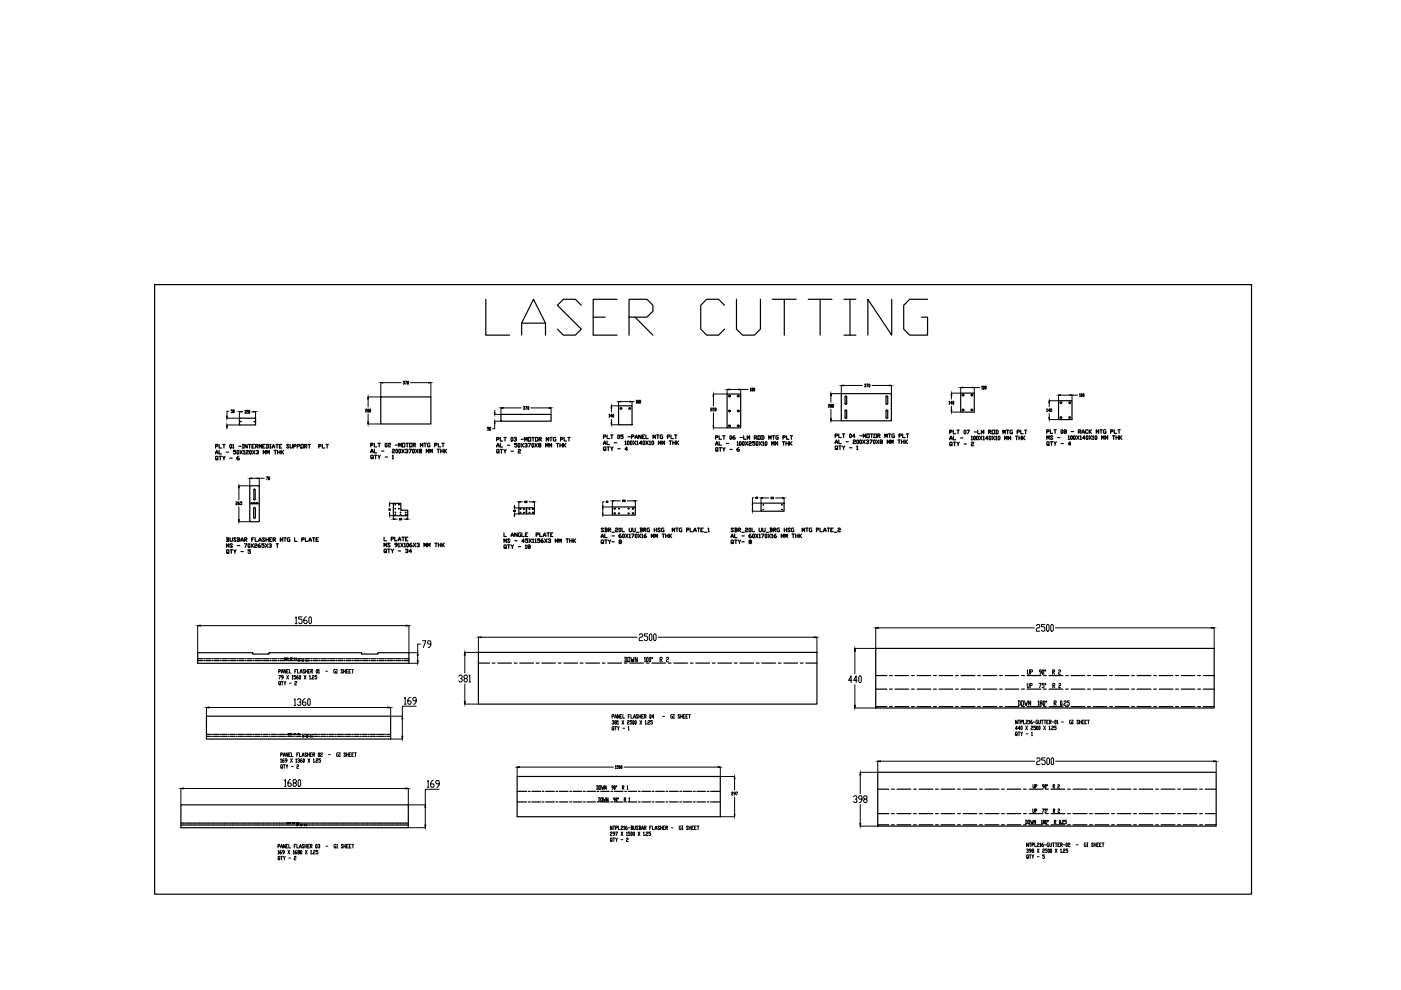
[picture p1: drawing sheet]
<svg xmlns="http://www.w3.org/2000/svg" width="297mm" height="210mm" viewBox="0 0 297 210" stroke-linecap="round" stroke-linejoin="round" font-family="sans-serif">
<defs><g id="words">
<text font-size="12.3" x="102" y="72.3">LASER CUTTING</text>
</g></defs>
<!-- layer: 0 -->
<g fill="none" stroke="#000" stroke-width=".25">
<path d="M32.8 60.3h232.5v129.3h-232.5zM45.7 94.6h.4l.1-.2-.5-.2v.8M45.7 96.2l.3-.7 .2 .7M45.7 96h.5M46 97.3l.1 .1-.3 .1-.1-.1 .1-.6 .4 .1-.1 .5 .1 .1M46.5 94.2v.8h.5M46.5 95.5v.7h.5M46.5 96.8h.5M46.7 96.8v.7M47.2 96.8l.3 .3v.4M47.2 94.2h.5M47.5 94.2v.8"/>
<path d="M47.7 96.8l-.2 .3M48 95.9h.5M48.7 94.4l.2-.2 .2 .2-.1 .6-.3-.1zM48.7 97.1h.5M49.4 94.4l.1-.2v.8M49.4 95h.2M50 95.5h-.5v.2l.5 .2-.1 .3-.4-.1M50.2 95.6h.4l-.1 .6-.3-.1zM50.6 96.8l-.4 .2v.4l.2 .1 .4-.1-.2-.3h-.4M50.6 94.6h.5M50.7 88.8l.2-.1h3.1l.2 .1M50.8 88.8v1.2"/>
<path d="M50.9 95.5l.5 .7M51.4 94.2h.2M51.4 95h.2M51.4 95.5l-.5 .7M51.5 94.2v.8M51.6 95.6l.2-.1v.7M51.6 96.2h.3M52.2 95.6h.5l-.2 .3-.3 .1v.2h.5M52.4 94.2v.8l-.5-.8v.8M52.7 94.2h.5M52.9 95.6h.4l-.1 .6-.3-.1zM52.9 94.2v.8"/>
<path d="M53.4 94.6h.3M53.6 95.5l.5 .7M53.9 94.2h-.5v.8h.5M54.1 95.5l-.5 .7M54.2 94.6h.4l.1-.2-.5-.2v.8M54.2 88.8v1.1l-.2 .2h-3.1l-.2-.2M54.3 95.6h.5l-.2 .3M54.3 94.6l.4 .4M54.7 95.9l.1 .1-.1 .2-.4-.1M54.9 95v-.8l.3 .5 .2-.5v.8M55.7 94.6h.2M55.8 96.2v-.7l.3 .5 .2-.5v.7"/>
<path d="M56.2 94.2h-.5v.8h.5M56.5 94.2l.5 .2v.5l-.5 .1M56.6 96.2v-.7l.2 .5 .3-.5v.7M56.6 94.2v.8M57.2 94.2h.3M57.2 95h.3M57.3 94.2v.8M57.7 95l.3-.8 .2 .8M57.7 94.7h.5M58.1 95.5h.5M58.4 95.5v.7M58.5 94.2h.5"/>
<path d="M58.7 94.2v.8M58.9 95.9h.5M58.9 95.5v.7M59.2 94.6h.3M59.4 95.5v.7M59.6 95.5v.7M59.8 94.2h-.6v.8h.6M59.8 95.9l.3 .3M60.1 95.5l-.5 .4M61.3 94.4l-.2-.2-.3 .2 .5 .5-.2 .1-.3-.1M61.5 94.2l.1 .8 .4-.1v-.7M62.3 94.6h.4l.1-.2-.5-.2v.8"/>
<path d="M63 94.6h.4l.1-.2-.5-.2v.8M63.8 94.2h.5v.8h-.5zM64.6 94.6h.3l.2-.2-.5-.2v.8M64.7 94.6l.4 .4M65.3 94.2h.5M65.6 94.2v.8M67.6 94.6h.4l.1-.2-.5-.2v.8M68.3 94.2v.8h.6M69.1 94.2h.5M69.4 94.2v.8M78.6 94.4h.4l.1-.3-.5-.1v.7M78.6 96l.3-.7 .2 .7"/>
<path d="M78.6 95.8h.5M78.9 97l.1 .1-.1 .2-.3-.2 .1-.6 .4 .1-.1 .5 .1 .2M79.4 94v.7h.5M79.4 95.3v.7h.5M79.4 96.5h.5M79.6 96.5v.8M80.1 96.5l.3 .4v.4M80.1 94h.5M80.4 94v.7M80.6 96.5l-.2 .4M80.7 84.2h10.7v5.7h-10.7zM80.9 95.6h.5"/>
<path d="M81.7 94.1l.1-.1 .2 .1-.1 .6-.2-.1zM81.7 96.9h.5M82.3 94.1l.1-.1 .4 .1-.1 .3-.4 .1v.2h.5M83.2 95.4l.1-.1 .4 .1-.2 .2-.3 .2v.2h.5M83.2 96.6l.1-.1v.8M83.2 97.3h.2M83.8 94.4h.5M83.9 95.4l.2-.1 .2 .1-.1 .6-.3-.1zM84.6 94.7v-.7l.2 .5 .3-.5v.7M84.6 95.4l.1-.1 .2 .1-.1 .6-.2-.1zM85.2 95.3l.5 .7M85.3 94h.5v.7h-.5z"/>
<path d="M85.7 95.3l-.5 .7M86 95.4l.1-.1 .4 .1-.3 .2M86.1 94h.5M86.3 95.6l.2 .2-.2 .2-.3-.1M86.3 94v.7M86.7 95.3h.5l-.4 .7M86.8 94h.6v.7h-.6zM87.5 95.4l.1-.1 .3 .1-.2 .6-.2-.1zM87.6 94.4h.4l.1-.3-.5-.1v.7M87.7 94.4l.4 .3M88.1 95.3l.5 .7M88.6 95.3l-.5 .7"/>
<path d="M89 95.6l-.1-.1 .1-.2h.3l.1 .2-.4 .1-.1 .3 .4 .1 .1-.1-.1-.3M89.1 94.7v-.7l.3 .5 .2-.5v.7M89.9 94h.5M90.1 94v.7M90.4 96v-.7l.2 .5 .3-.5v.7M91.1 94l-.5 .1v.5l.5 .1v-.3h-.1M91.1 96v-.7l.3 .5 .3-.5v.7M92.2 94.4h.3l.2-.3-.5-.1v.7M92.7 95.3h.5M92.9 94v.7h.5M92.9 95.3v.7M93.4 95.6h.5"/>
<path d="M93.4 95.3v.7M93.7 94h.5M93.9 94v.7M93.9 95.3v.7M94.2 95.3v.7M94.3 95.6l.4 .4M94.7 95.3l-.5 .3M105.3 93.1h.4l.1-.2-.5-.1v.7M105.3 94.8l.3-.8 .2 .8M105.3 94.5h.5M105.6 95.8l.1 .1-.3 .2-.1-.2 .1-.6 .4 .1-.1 .5 .1 .2M106.1 92.8v.7h.5"/>
<path d="M106.1 94v.8h.5M106.1 95.3h.5M106.2 87.9h10.6v1.4h-10.6zM106.3 95.3v.8M106.8 95.3l.3 .4v.4M106.8 92.8h.5M107.1 92.8v.7M107.3 95.3l-.2 .4M107.6 94.4h.5M108.4 92.9l.1-.1 .2 .1-.1 .6-.2-.1zM108.4 95.7h.5M109 92.9l.1-.1 .4 .1-.3 .2"/>
<path d="M109.4 93.1l.1 .2-.1 .2-.4-.1M109.6 94h-.5v.3l.5 .1-.1 .4-.4-.1M109.9 95.4l.1-.1 .4 .1-.2 .3-.3 .1v.3h.5M110 94l.2 .1-.1 .7-.2-.1zM110.5 93.1h.5M110.5 94l.5 .8M111 94l-.5 .8M111.3 93.5v-.7l.2 .5 .3-.5v.7M111.3 94.1l.1-.1 .4 .1-.3 .3M111.6 94.4l.2 .1-.2 .3-.3-.1M112 92.8h.5v.7h-.5zM112 94h.5l-.4 .8"/>
<path d="M112.8 92.8h.5M112.9 94l.3 .1-.2 .7-.2-.1zM113 92.8v.7M113.4 94l.5 .8M113.5 92.8h.5v.7h-.5zM113.9 94l-.5 .8M114.3 93.1h.4l.1-.2-.5-.1v.7M114.3 94.4l-.1-.1 .1-.3 .4 .1-.1 .3-.4 .1 .1 .3 .4-.1-.1-.3M114.4 93.1l.4 .4M115.7 94.8v-.8l.3 .5 .2-.5v.8M115.8 93.5v-.7l.3 .5 .2-.5v.7M116.4 94.8v-.8l.3 .5 .2-.5v.8"/>
<path d="M116.6 92.8h.5M116.8 92.8v.7M117.8 92.8l-.5 .1v.5l.5 .1v-.4h-.1M118 94h.5M118.2 94v.8M118.7 94.4h.5M118.7 94v.8M118.9 93.1h.3l.2-.2-.5-.1v.7M119.2 94v.8M119.5 94v.8M119.6 92.8v.7h.5M119.6 94.4l.4 .4"/>
<path d="M120 94l-.5 .4M120.4 92.8h.5M120.6 92.8v.7M128 92.6h.3l.2-.2-.5-.2v.8M128 94.3l.2-.8 .3 .8M128 94h.5M128.2 95.3l.1 .1-.1 .1-.2-.1 .1-.6 .4 .1-.2 .5 .2 .1M128.7 92.2v.8h.5M128.7 93.5v.8h.5M128.7 94.8h.5M129 94.8v.7M129.5 94.8l.2 .3v.4"/>
<path d="M129.5 92.2h.5M129.7 92.2v.8M130 94.8l-.3 .3M130.2 93.9h.5M131 92.4l.1-.2 .3 .2-.2 .6-.2-.1zM131 95.1h.5M131.1 86h2.9v4.1h-2.9zM132.1 92.2h-.5v.3l.5 .1-.1 .4-.4-.1M132.5 93.6l.1-.1v.8M132.5 94.3h.3M133 93.6l.1-.1 .3 .1-.1 .7-.3-.2zM133 95.3h-.5l.4-.5v.7"/>
<path d="M133.1 92.6h.5M133.6 93.6l.2-.1 .2 .1-.1 .7-.3-.2zM133.9 92.6h.4l.1-.2-.5-.2v.8M134.3 93.5l.5 .8M134.7 93l.2-.8 .3 .8M134.7 92.7h.5M134.8 93.5l-.5 .8M135 93.6l.2-.1v.8M135 94.3h.3M135.9 92.2v.8l-.5-.8v.8M136.1 94h-.5l.3-.5v.8M136.2 92.6h.2"/>
<path d="M136.3 93.6l.1-.1 .3 .1-.1 .7-.3-.2zM136.7 92.2h-.5v.8h.5M136.9 92.2v.8h.5M136.9 93.5l.5 .8M137.4 93.5l-.5 .8M137.7 93.6l.1-.1v.8M137.7 94.3h.2M138.2 93.6l.1-.1 .3 .1-.1 .7-.3-.2zM138.5 93v-.8l.2 .5 .3-.5v.8M139.2 92.2h.5M139.5 92.2v.8M139.6 94.3v-.8l.2 .5 .3-.5v.8"/>
<path d="M140.4 94.3v-.8l.2 .5 .3-.5v.8M140.5 92.2l-.5 .2v.5l.5 .1v-.4h-.1M141.5 92.6h.4l.1-.2-.5-.2v.8M141.9 93.5h.5M142.1 93.5v.8M142.3 92.2v.8h.5M142.6 93.9h.6M142.6 93.5v.8M143 92.2h.5M143.2 93.5v.8M143.3 92.2v.8M143.4 93.5v.8"/>
<path d="M143.5 93.9l.4 .4M143.9 93.5l-.5 .4M151.7 92.8h.4l.1-.3-.5-.1v.7M151.7 94.4l.3-.8 .2 .8M151.7 94.1h.5M152 95.4v.3l-.3-.2 .1-.6 .4 .1-.1 .5 .1 .2M152.5 92.4v.7h.5M152.5 93.6v.8h.5M152.5 94.9h.5M152.7 94.9v.8M153.2 94.9l.3 .4v.4M153.2 92.4h.5"/>
<path d="M153.5 92.4v.7M153.7 94.9l-.2 .4M154 94h.5M154.2 83.5h2.8v7.2h-2.8zM154.7 92.5h.4l-.1 .6-.3-.1zM154.7 95.3h.6M155.8 92.4l-.4 .2v.4l.4 .1 .1-.1-.1-.2h-.4M156.3 93.8l.1-.2v.8M156.3 94.4h.2M156.7 94.9l-.4 .3v.3l.1 .2 .4-.2-.1-.2h-.4M156.8 93.8l.1-.2 .3 .2-.2 .6-.2-.1zM156.9 92.8h.5"/>
<path d="M157.4 93.8l.1-.2 .3 .2-.1 .6-.3-.1zM157.7 92.4v.7h.5M158.1 93.6l.4 .8M158.4 93.1v-.7l.3 .5 .2-.5v.7M158.5 93.6l-.4 .8M158.8 93.8l.1-.2 .4 .2-.1 .2-.4 .1v.3h.5M159.9 92.8h.4l.1-.3-.5-.1v.7M160.1 93.6h-.5v.3l.5 .1-.2 .4-.3-.1M160.1 92.8l.3 .3M160.3 93.8l.1-.2 .3 .2-.1 .6-.3-.1zM160.7 92.4h.5v.7h-.5zM161 93.6l.5 .8"/>
<path d="M161.5 92.4l.5 .1v.5l-.5 .1M161.5 93.6l-.5 .8M161.6 92.4v.7M161.7 93.8l.1-.2v.8M161.7 94.4h.3M162.2 93.8l.1-.2 .3 .2-.1 .6-.3-.1zM163 93.1v-.7l.2 .5 .3-.5v.7M163.6 94.4v-.8l.3 .5 .2-.5v.8M163.7 92.4h.6M164 92.4v.7M164.4 94.4v-.8l.2 .5 .3-.5v.8M165 92.4l-.5 .1 .1 .6h.4v-.3h-.1"/>
<path d="M165.9 93.6h.5M166 92.8h.4l.1-.3-.5-.1v.7M166.1 93.6v.8M166.6 94h.6M166.6 93.6v.8M166.8 92.4v.7h.5M167.2 93.6v.8M167.4 93.6v.8M167.5 92.4h.5M167.5 94l.4 .4M167.8 92.4v.7M167.9 93.6l-.5 .4"/>
<path d="M177.1 92.4h.4l.1-.3-.5-.1v.8M177.1 94l.2-.7 .3 .7M177.1 93.8h.5M177.3 95.1l.2 .1-.3 .1-.1-.1 .1-.6 .4 .1-.1 .5 .1 .1M177.8 92v.8h.6M177.8 93.3v.7h.6M177.8 94.6h.6M178.1 94.6v.7M178.4 83.5h10.6v5.7h-10.6zM178.6 94.6l.3 .3v.4M178.6 92h.5M178.9 92v.8"/>
<path d="M179.1 94.6l-.2 .3M179.2 85.6l.1 .1 .2-.1M179.2 85.6v-1.5l.1-.2 .2 .2v1.5M179.2 87l.3 .1v1.4l-.2 .2-.1-.2zM179.4 93.7h.5M180.1 92.1l.2-.1 .2 .1-.1 .7-.3-.2zM180.1 94.9h.5M180.9 93.4l.1-.1 .4 .1-.1 .3-.4 .1v.2h.5M181.3 92.5h-.5l.3-.5v.8M181.7 93.4l.1-.1 .2 .1-.1 .6-.2-.1zM181.7 94.7l.1-.1v.7M181.7 95.3h.2"/>
<path d="M182.3 93.4l.1-.1 .3 .1-.2 .6-.2-.1zM182.3 92.4h.5M182.9 93.3l.5 .7M183 92.8v-.8l.3 .5 .2-.5v.8M183.4 93.3l-.5 .7M183.7 93.4l.3-.1 .2 .2-.3 .2M183.8 92h.5v.8h-.5zM184 93.7l.2 .1-.2 .2-.3-.1M184.4 93.3h.5l-.3 .7M184.6 92h.5M184.8 92v.8M185.2 93.4l.1-.1 .3 .1-.2 .6-.2-.1z"/>
<path d="M185.3 92h.5v.8h-.5zM185.8 93.3l.5 .7M186.1 92.4h.4l.1-.3-.5-.1v.8M186.2 92.4l.4 .4M186.3 93.3l-.5 .7M186.7 93.7l-.1-.2 .1-.2 .4 .1-.1 .3-.4 .1 .1 .2 .4-.1-.1-.2M187.6 92.8v-.8l.3 .5 .2-.5v.8M187.9 85.6v-1.5l.1-.2 .2 .2v1.5M187.9 85.6l.1 .1 .2-.1M187.9 87l.3 .1v1.4l-.2 .2-.1-.2zM188.1 94v-.7l.3 .5 .2-.5v.7M188.4 92h.5"/>
<path d="M188.6 92v.8M188.9 94v-.7l.2 .5 .3-.5v.7M189.6 92l-.5 .1 .1 .7h.4v-.4h-.1M190.4 93.3h.5M190.6 92.4h.4l.1-.3-.5-.1v.8M190.6 93.3v.7M191.1 93.7h.5M191.1 93.3v.7M191.4 92v.8h.5M191.6 93.3v.7M191.9 93.3v.7M192 93.7l.4 .3"/>
<path d="M192.2 92h.5M192.4 93.3l-.5 .4M192.4 92v.8M201.4 91.6h.3l.2-.3-.5-.1v.8M201.4 93.2l.2-.7 .3 .7M201.4 93h.5M201.6 94.3l.1 .1-.2 .1-.1-.6 .3-.2 .2 .8M202.1 91.2v.8h.5M202.1 92.5v.7h.5M202.1 93.7h.5M202.4 93.7v.8M202.9 93.7l.2 .4v.4"/>
<path d="M202.9 91.2h.5M203.1 91.2v.8M203.4 93.7l-.3 .4M203.6 92.9h.6M203.7 83.4h2.9v4h-2.9zM204.4 91.3l.1-.1 .3 .1-.1 .7-.3-.2zM204.4 94.1h.5M205 91.2h.5l-.3 .8M205.9 92.6l.2-.1v.7M205.9 93.9l.2-.2 .3 .2-.1 .2-.4 .2v.2h.5M205.9 93.2h.3M206.5 92.5l.3 .1-.1 .6-.3-.1z"/>
<path d="M206.5 91.6h.6M207.1 92.6l.1-.1 .2 .1-.1 .6-.2-.1zM207.3 91.2v.8h.5M207.7 92.5l.5 .7M208.1 92v-.8l.2 .5 .3-.5v.8M208.2 92.5l-.5 .7M208.4 92.6l.2-.1v.7M208.4 93.2h.3M209.5 93h-.5l.3-.5v.7M209.6 91.6h.4l.1-.3-.5-.1v.8M209.7 92.6l.1-.1 .3 .1-.1 .6-.3-.1zM209.7 91.6l.4 .4"/>
<path d="M210.4 91.2h.5v.8h-.5zM210.4 92.5l.5 .7M210.9 92.5l-.5 .7M211.1 91.2l.5 .1v.5l-.5 .2M211.1 92.6l.1-.1v.7M211.1 93.2h.3M211.2 91.2v.8M211.6 92.6l.2-.1 .2 .1-.1 .6-.3-.1zM212.6 92v-.8l.3 .5 .2-.5v.8M213 93.2v-.7l.3 .5 .2-.5v.7M213.4 91.2h.5M213.6 91.2v.8"/>
<path d="M213.8 93.2v-.7l.2 .5 .3-.5v.7M214.7 91.2l-.6 .1v.5l.6 .2v-.4h-.2M215.3 92.5h.5M215.5 92.5v.7M215.7 91.6h.3l.2-.3-.5-.1v.8M216 92.9h.6M216 92.5v.7M216.4 91.2v.8h.5M216.6 92.5v.7M216.8 92.5v.7M216.9 92.9l.4 .3M217.2 91.2h.5"/>
<path d="M217.3 92.5l-.5 .4M217.4 91.2v.8M221.9 91.5h.4l.1-.3-.5-.1v.8M221.9 93.2v-.8l.3 .5 .2-.5v.8M222.2 94.2l.1 .1-.2 .1-.2-.1 .2-.6 .3 .1-.1 .5 .1 .1M222.7 91.1v.8h.5M222.7 93.7h.5M222.9 93.7v.7M223.2 92.5l-.4-.1-.1 .1 .5 .5-.1 .2-.4-.2M223.5 93.7l.2 .3v.4M223.5 91.1h.5M223.7 91.1v.8"/>
<path d="M224 93.7l-.3 .3M224.2 92.8h.5M224.4 85h2.9v4h-2.9zM225 91.2l.1-.1 .2 .1-.1 .7-.2-.1zM225 94h.5M225.7 91.5l-.1-.1 .1-.3h.3l.1 .3-.4 .1-.1 .3 .4 .1 .1-.1-.1-.3M226.5 92.5l.1-.1v.8M226.5 93.2h.2M227 92.5l.1-.1 .3 .1-.2 .7-.2-.2zM227 94.2h-.5l.4-.5v.7M227.1 91.5h.5M227.6 92.5l.2-.1 .2 .1-.1 .7-.3-.2z"/>
<path d="M228.3 92.4l.5 .8M228.6 91.5h.4l.2-.3-.6-.1v.8M228.8 91.5l.4 .4M228.8 92.4l-.5 .8M229 92.5l.2-.1v.8M229 93.2h.3M229.4 91.9l.3-.8 .2 .8M229.4 91.6h.5M230 92.9h-.5l.4-.5v.8M230.3 92.5l.1-.1 .3 .1-.2 .7-.2-.2zM230.7 91.2l-.2-.1-.3 .1v.6l.1 .1 .4-.1M230.9 91.1v.8"/>
<path d="M230.9 92.4l.5 .8M231.1 91.5l.3 .4M231.4 91.1l-.5 .4M231.4 92.4l-.5 .8M231.7 92.5l.1-.1v.8M231.7 93.2h.2M232.2 92.5l.1-.1 .3 .1-.2 .7-.2-.2zM232.4 91.9v-.8l.3 .5 .2-.5v.8M233.2 91.1h.5M233.4 91.1v.8M233.6 93.2v-.8l.2 .5 .3-.5v.8M234.3 93.2v-.8l.3 .5 .2-.5v.8"/>
<path d="M234.5 91.1l-.5 .1 .1 .7h.4v-.4h-.2M235.5 91.5h.4l.1-.3-.5-.1v.8M235.9 92.4h.5M236.1 92.4v.8M236.2 91.1v.8h.5M236.6 92.8h.5M236.6 92.4v.8M237 91.1h.5M237.1 92.4v.8M237.3 91.1v.8M237.4 92.4v.8M237.5 92.8l.4 .4"/>
<path d="M237.9 92.4l-.5 .4M48 114l.5 .2-.1 .2M48 116.1v-.8l.3 .5 .2-.5v.8M48.2 114.4h.2l.1 .3-.5 .1M48.2 114v.8M48.3 117.1l.1 .1-.2 .1-.2-.6 .4-.1 .1 .7M48.8 114l.1 .8 .4-.1v-.7M48.8 116.6h.5M49 116.6v.7M49.3 115.4l-.4-.1-.1 .1 .5 .5-.1 .2-.4-.2M49.6 116.6l.2 .3v.4M50.1 114.2l-.4-.2-.1 .2 .5 .5-.2 .1-.3-.1"/>
<path d="M50.1 116.6l-.3 .3M50.3 114h.4l.1 .2-.1 .2M50.3 115.7h.5M50.4 114.4h.3l.1 .3-.5 .1M50.4 114v.8M51.1 114.8l.2-.8 .3 .8M51.1 114.5h.5M51.1 116.9h.5M51.8 114.4h.4l.1-.2-.5-.2v.8M51.8 115.3h.5l-.3 .8M52 114.4l.3 .4M52.6 115.4l.1-.1 .3 .1-.1 .7-.3-.2z"/>
<path d="M53 106.8h.3M53 103h1.8l.2 .1-.1 7.4-.1 .1h-1.7l-.1-.1zM53.1 116.6h-.5v.2l.5 .1-.1 .4-.4-.1M53.2 115.3l.5 .8M53.3 106.8h.1M53.4 114.4h.2M53.5 106.8h.3M53.7 115.3l-.5 .8M53.8 107.8l.1-.2 .2 .2v1.9l-.2 .2-.1-.2M53.8 107.8v1.9M53.8 103.8l.1-.1 .2 .1M53.8 105.9l.1 .1 .2-.1"/>
<path d="M53.8 103.8v2.1M53.8 114h-.4v.8M53.9 106.8h.1M54 115.4l.1-.1 .4 .1-.1 .3-.4 .1v.3h.5M54.1 106.8h.3M54.1 114v.8h.5M54.1 103.8v2.1M54.5 106.8h.1M54.7 106.8h.3M54.9 114.8l.2-.8 .3 .8M54.9 114.5h.5M55.1 115.3l-.4 .2v.4l.4 .2 .1-.2-.1-.2h-.4"/>
<path d="M56 115.3h-.5v.2l.5 .2-.1 .4-.4-.2M56.1 114.2l-.3-.2-.2 .2 .5 .5-.1 .1-.4-.1M56.3 115.3l.5 .8M56.4 114.4h.5M56.4 114v.8M56.8 115.3l-.5 .8M56.9 114v.8M57 115.4l.2-.1 .3 .1-.2 .3M57.2 114.4h.2M57.4 115.7l.1 .1-.1 .3-.4-.2M57.7 114h-.5v.8h.5M57.9 114.4h.4l.1-.2-.5-.2v.8"/>
<path d="M58 114.4l.4 .4M58.5 115.3h.6M58.8 115.3v.8M59.4 114.8v-.8l.3 .5 .2-.5v.8M60.2 114h.5M60.4 114v.8M61.4 114l-.5 .2v.5l.5 .1v-.4h-.1M62.5 114v.8h.5M64 114.4h.4l.1-.2-.5-.2v.8M64.7 114v.8h.6M65.5 114.8l.3-.8 .2 .8M65.5 114.5h.5"/>
<path d="M66.3 114h.5M66.5 114v.8M67 114.4h.3M67.5 114h-.5v.8h.5M81.4 113.9v.8h.5M81.4 115.9v-.7l.3 .5 .2-.5v.7M81.7 116.9l.1 .2-.1 .1-.3-.1 .2-.7 .3 .2-.1 .5 .1 .1M82.2 116.4h.5M82.4 116.4v.8M82.7 115.3l-.1-.1-.4 .1 .5 .5-.1 .1-.4-.1M83 114.3h.3l.2-.3-.5-.1v.8M83 116.4l.2 .4v.4"/>
<path d="M83.4 109.2v-2.4l1.5-.1 .1 1.4 1.4 .1v1M83.4 109.2l.1 .1h2.8l.1-.1M83.5 116.4l-.3 .4M83.7 113.9v.8h.5M84.2 115.5h-.4l-.1-.1 .1-.2 .4 .1v.4l-.4 .2M84.5 114.7l.2-.8 .3 .8M84.5 115.3l.1-.1v.7M84.5 114.4h.5M84.5 115.9h.2M84.5 116.8h.5M85 115.2l.5 .7M85.2 113.9h.5"/>
<path d="M85.5 113.9v.8M85.5 115.2l-.5 .7M85.7 115.3l.2-.1v.7M85.7 115.9h.3M86 116.6l.1-.2 .4 .2-.3 .2M86 114.3h.2M86.2 115.3l.2-.1 .2 .1-.1 .6-.3-.1zM86.4 116.8l.1 .1-.1 .3-.4-.1M86.5 113.9h-.5v.8h.5M87.2 115.2l-.3 .2v.4l.1 .1 .4-.1-.2-.3h-.3M87.2 116.9h-.5l.4-.5v.8M87.6 115.2l.5 .7"/>
<path d="M88.1 115.2l-.5 .7M88.4 115.3l.1-.1 .4 .1-.3 .2M88.8 115.5l.1 .2-.1 .2-.4-.1M89.9 115.9v-.7l.2 .5 .3-.5v.7M90.7 115.9v-.7l.2 .5 .3-.5v.7M92.2 115.2h.5M92.4 115.2v.7M92.9 115.2v.7M92.9 115.5h.6M93.5 115.2v.7M93.7 115.2v.7M93.8 115.5l.4 .4"/>
<path d="M94.2 115.2l-.5 .3M106.8 113v.7h.6M106.8 115v-.7l.3 .5 .3-.5v.7M107.1 116l.1 .2-.1 .1-.3-.1 .2-.7 .4 .2-.2 .5 .2 .1M107.6 115.5h.5M107.9 115.5v.8M108.1 114.4l-.1-.1-.4 .1 .5 .5-.1 .1-.4-.1M108.4 113.7l.2-.7 .3 .7M108.4 115.5l.2 .4v.4M108.4 113.5h.5M108.9 115.5l-.3 .4M109.1 114.6h.5"/>
<path d="M109.6 113v.7l-.5-.7v.7M109.9 115.9h.5M110 107.7h3.2l.1 1.2-3.2 .1zM110.4 113l-.5 .1 .1 .6h.4v-.3h-.1M110.6 113v.7h.5M111.1 114.8h-.5l.4-.5v.7M111.4 115.7l.1-.2v.8M111.4 113.4h.3M111.4 116.3h.3M111.7 107.7v.2M111.7 108v.1M111.7 108.1v.4"/>
<path d="M111.7 108.6h.1M111.7 108.7v.3M111.9 113h-.5v.7h.5M111.9 114.3h-.5v.2l.5 .1-.1 .4-.4-.1M112 115.9l-.1-.1 .1-.3h.3l.1 .3-.4 .1-.1 .3 .4 .1 .1-.1-.1-.3M112.2 114.3l.5 .7M112.7 114.3l-.5 .7M112.9 114.4l.2-.1v.7M112.9 115h.3M113.4 114.4l.2-.1v.7M113.4 115h.3M113.7 113.4h.4l.1-.3-.5-.1v.7"/>
<path d="M114.4 113v.7h.6M114.4 114.3h-.5v.2l.5 .1-.1 .4-.4-.1M115.1 114.3l-.4 .2v.4l.1 .1 .4-.1-.1-.3h-.4M115.2 113.7l.3-.7 .2 .7M115.2 113.5h.5M115.5 114.3l.5 .7M116 113h.5M116 114.3l-.5 .7M116.2 114.4l.4-.1 .1 .2-.2 .1M116.2 113v.7M116.6 114.6l.1 .2-.1 .2-.4-.1M116.7 113.4h.3"/>
<path d="M117.2 113h-.5v.7h.5M117.7 115v-.7l.3 .5 .2-.5v.7M118.5 115v-.7l.2 .5 .3-.5v.7M120 114.3h.5M120.3 114.3v.7M120.8 114.6h.5M120.8 114.3v.7M121.3 114.3v.7M121.5 114.3v.7M121.7 114.6l.3 .4M122 114.3l-.5 .3M127.5 114l.2-.8 .3 .8"/>
<path d="M127.5 113.7h.5M127.7 115l.1 .1-.1 .2-.2-.2 .1-.6 .4 .1-.2 .5 .2 .2M128 112.1l-.2-.1-.3 .1 .5 .5-.2 .1-.3-.1M128.2 112l.5 .1-.1 .3M128.2 113.2v.8h.5M128.2 114.5h.5M128.4 112.4h.2l.1 .2-.5 .1M128.4 112v.7M128.5 114.5v.8M129 112.4h.4l.1-.3-.5-.1v.7M129 114.5l.2 .4v.4M129.1 112.4l.4 .3"/>
<path d="M129.5 114.5l-.3 .4M129.8 112.9h.4M129.8 113.6h.4M129.8 114.9h.4M129.8 107.5h4.9v1.7h-4.9zM130.5 112.1l.1-.1 .4 .1-.1 .3-.4 .1v.2h.5M131.3 112.1l.1-.1 .2 .1-.1 .6-.2-.1zM131.4 114.9l-.1-.2 .1-.2 .4 .1-.2 .3-.3 .1 .1 .3 .4-.2-.2-.2M131.6 113.2l-.3 .3v.4l.3 .1 .2-.3-.5-.1M131.9 112v.7h.5M132 113.4l.1-.2 .3 .2-.1 .6-.3-.1zM132.7 113.2l.5 .8"/>
<path d="M133.2 113.2l-.5 .8M133.4 112l.1 .7 .4-.1v-.6M133.4 113.4l.1-.2v.8M133.4 114h.3M133.9 113.2h.5l-.4 .8M134.2 112l.1 .7 .4-.1v-.6M134.7 113.4l.1-.2 .3 .2-.2 .6-.2-.1zM134.9 112.9h.5M135.3 113.2l.5 .8M135.7 112l.5 .1-.1 .3M135.8 112.4h.3l.1 .2-.5 .1M135.8 112v.7"/>
<path d="M135.8 113.2l-.5 .8M136.1 113.4l.1-.2v.8M136.1 114h.2M136.5 112.4h.3l.1-.3-.4-.1v.7M136.6 112.4l.3 .3M136.9 113.2l-.3 .3v.4l.1 .1 .4-.1-.2-.3h-.3M137.7 112l-.5 .1v.5l.5 .1v-.3h-.1M138.1 114v-.8l.2 .5 .3-.5v.8M138.7 112v.7M138.7 112.4h.5M138.9 114v-.8l.2 .5 .3-.5v.8M139.2 112v.7"/>
<path d="M140 112.1l-.1-.1-.4 .1 .5 .5-.1 .1-.4-.1M140.4 113.2h.5M140.6 113.2v.8M140.8 112l-.5 .1 .1 .6h.4v-.3h-.2M141.1 113.6h.5M141.1 113.2v.8M141.6 113.2v.8M141.9 113.2v.8M142 113.6l.4 .4M142.4 113.2l-.5 .4M142.5 112.7v-.7l.3 .5 .2-.5v.7M143.3 112h.5"/>
<path d="M143.5 112v.7M144.5 112l-.5 .1 .2 .6h.3v-.3h-.1M145.6 112.4h.3l.2-.3-.5-.1v.7M146.3 112v.7h.5M147.1 112.7l.2-.7 .3 .7M147.1 112.5h.5M147.8 112h.6M148.1 112v.7M148.6 112.4h.3M149.1 112h-.5v.7h.5M149.4 112.9h.5M150.1 112.1l.1-.1v.7"/>
<path d="M150.1 112.7h.3M155 114l.3-.8 .2 .8M155 113.7h.5M155.3 115l.1 .1-.3 .2-.1-.7 .4-.1 .1 .8M155.5 112.1l-.1-.1-.4 .1 .5 .5-.1 .1-.4-.1M155.8 112h.3l.2 .1-.2 .3M155.8 113.2v.8h.5M155.8 114.5h.5M155.9 112.4h.2l.2 .2-.5 .1M155.9 112v.7M156 114.5v.8M156.5 112.4h.4l.1-.3-.5-.1v.7"/>
<path d="M156.5 114.5l.3 .4v.4M156.7 112.4l.3 .3M157 114.5l-.2 .4M157.3 112.9h.5M157.3 113.6h.5M157.3 114.9h.5M158.1 112.1l.1-.1 .4 .1-.2 .3-.3 .1v.2h.5M158.8 112.1l.1-.1 .3 .1-.1 .6-.3-.1zM158.9 114.9l-.1-.1 .1-.3 .4 .1-.1 .3-.4 .1 .1 .3 .4-.2-.1-.2M159.2 113.2l-.4 .3v.4l.1 .1 .4-.1-.1-.3h-.4M159.4 112v.7h.6M159.6 113.4l.1-.2 .3 .2-.2 .6-.2-.1z"/>
<path d="M160.2 113.2l.5 .8M160.7 113.2l-.5 .8M161 112l.1 .7 .4-.1v-.6M161 113.4l.1-.2v.8M161 114h.2M161.4 106.7h4.8v1.7h-4.8zM161.5 113.2h.5l-.4 .8M161.7 112l.1 .7 .4-.1v-.6M162.2 113.4l.1-.2 .3 .2-.1 .6-.3-.1zM162.5 112.9h.5M162.9 113.2l.5 .8M163.2 112l.5 .1-.1 .3"/>
<path d="M163.4 112.4h.2l.1 .2-.5 .1M163.4 112v.7M163.4 113.2l-.5 .8M163.6 113.4l.1-.2v.8M163.6 114h.3M164 112.4h.4l.1-.3-.5-.1v.7M164.1 112.4l.4 .3M164.5 113.2l-.4 .3v.4l.2 .1 .3-.1-.1-.3h-.4M165.3 112l-.5 .1v.5l.5 .1v-.3h-.2M165.7 114v-.8l.2 .5 .3-.5v.8M166.3 112.4h.5M166.3 112v.7"/>
<path d="M166.4 114v-.8l.2 .5 .3-.5v.8M166.8 112v.7M167.5 112.1l-.1-.1-.4 .1 .5 .5-.1 .1-.4-.1M167.9 113.2h.5M168.2 113.2v.8M168.3 112l-.5 .1v.5l.5 .1v-.3h-.1M168.7 113.6h.5M168.7 113.2v.8M169.2 113.2v.8M169.4 113.2v.8M169.6 113.6l.3 .4M169.9 113.2l-.5 .4"/>
<path d="M170.1 112.7v-.7l.2 .5 .3-.5v.7M170.8 112h.5M171.1 112v.7M172.1 112l-.5 .1v.5l.5 .1v-.3h-.1M173.1 112.4h.4l.1-.3-.5-.1v.7M173.9 112v.7h.5M174.6 112.7l.3-.7 .2 .7M174.6 112.5h.5M175.4 112h.5M175.6 112v.7M176.1 112.4h.3M176.7 112h-.6v.7h.6"/>
<path d="M176.9 112.9h.5M177.7 112.1l.1-.1 .4 .1-.1 .3-.4 .1v.2h.5M41.9 138.4h11.7v.3h3.4v-.3h19.7v.3h3.4v-.3h6.6v2.2h-44.8zM41.9 139.7h1.1M43.2 139.7h.2M43.6 139.7h1.1M44.9 139.7h.3M45.4 139.7h1.1M46.7 139.7h.2M47.1 139.7h1.1M48.5 139.7h.2M48.9 139.7h1.1"/>
<path d="M50.2 139.7h.2M50.6 139.7h1.1M51.9 139.7h.3M52.4 139.7h1.1M53.7 139.7h.2M54.1 139.7h1.1M55.4 139.7h.3M55.9 139.7h1.1M57.2 139.7h.2M57.6 139.7h1.1M58.9 139.7h.3M59.4 139.7h1.1"/>
<path d="M60.7 139.7h.2M61.1 139.7h1.1M62.4 139.7h.3M62.9 139.7h1.1M64.2 139.7h.2M64.6 139.7h1.1M65.9 139.7h.3M66.4 139.7h1.1M67.7 139.7h.2M68.1 139.7h1.1M69.4 139.7h.3M69.9 139.7h1.1"/>
<path d="M71.2 139.7h.2M71.6 139.7h1.1M72.9 139.7h.3M73.4 139.7h1.1M74.7 139.7h.2M75.1 139.7h1.1M76.4 139.7h.3M76.9 139.7h1.1M78.2 139.7h.2M78.6 139.7h1.1M79.9 139.7h.3M80.4 139.7h1.1"/>
<path d="M81.7 139.7h.2M82.1 139.7h1.1M83.4 139.7h.3M83.9 139.7h1.1M85.2 139.7h.2M85.6 139.7h1.1M101.4 138.3h71.8v11h-71.8zM185.7 137.5h71.7v12.6h-71.7zM41.9 140.1h1.1M43.2 140.1h.2M43.6 140.1h1.1M43.8 151.8h39v4.9h-39z"/>
<path d="M43.8 156.1h.8M43.8 155.7h.8M44.8 156.1h.2M44.8 155.7h.2M44.9 140.1h.3M45.3 156.1h1M45.3 155.7h1M45.4 140.1h1.1M46.6 156.1h.2M46.6 155.7h.2M46.7 140.1h.2M47 156.1h1.1"/>
<path d="M47 155.7h1.1M47.1 140.1h1.1M48.3 156.1h.2M48.3 155.7h.2M48.5 140.1h.2M48.7 156.1h1.1M48.7 155.7h1.1M48.9 140.1h1.1M50.1 156.1h.2M50.1 155.7h.2M50.2 140.1h.2M50.5 156.1h1.1"/>
<path d="M50.5 155.7h1.1M50.6 140.1h1.1M51.8 156.1h.2M51.8 155.7h.2M51.9 140.1h.3M52.3 156.1h1M52.3 155.7h1M52.4 140.1h1.1M53.6 156.1h.2M53.6 155.7h.2M53.7 140.1h.2M54 156.1h1.1"/>
<path d="M54 155.7h1.1M54.1 140.1h1.1M55.3 156.1h.2M55.3 155.7h.2M55.4 140.1h.3M55.8 156.1h1.1M55.8 155.7h1.1M55.9 140.1h1.1M57.1 156.1h.2M57.1 155.7h.2M57.2 140.1h.2M57.5 156.1h1.1"/>
<path d="M57.5 155.7h1.1M57.6 140.1h1.1M58.8 156.1h.2M58.8 155.7h.2M58.9 140.1h.3M59.2 156.1h1.1M59.2 155.7h1.1M59.4 140.1h1.1M60.6 156.1h.2M60.6 155.7h.2M60.7 140.1h.2M61 156.1h1.1"/>
<path d="M61 155.7h1.1M61.1 140.1h1.1M62.3 156.1h.2M62.3 155.7h.2M62.4 140.1h.3M62.8 156.1h1M62.8 155.7h1M62.9 140.1h1.1M64.1 156.1h.2M64.1 155.7h.2M64.2 140.1h.2M64.5 156.1h1.1"/>
<path d="M64.5 155.7h1.1M64.6 140.1h1.1M65.8 156.1h.2M65.8 155.7h.2M65.9 140.1h.3M66.3 156.1h1.1M66.3 155.7h1.1M66.4 140.1h1.1M67.6 156.1h.2M67.6 155.7h.2M67.7 140.1h.2M68 156.1h1.1"/>
<path d="M68 155.7h1.1M68.1 140.1h1.1M69.3 156.1h.2M69.3 155.7h.2M69.4 140.1h.3M69.7 156.1h1.1M69.7 155.7h1.1M69.9 140.1h1.1M71.1 156.1h.2M71.1 155.7h.2M71.2 140.1h.2M71.5 156.1h1.1"/>
<path d="M71.5 155.7h1.1M71.6 140.1h1.1M72.8 156.1h.2M72.8 155.7h.2M72.9 140.1h.3M73.3 156.1h1M73.3 155.7h1M73.4 140.1h1.1M74.6 156.1h.2M74.6 155.7h.2M74.7 140.1h.2M75 156.1h1.1"/>
<path d="M75 155.7h1.1M75.1 140.1h1.1M76.3 156.1h.2M76.3 155.7h.2M76.4 140.1h.3M76.8 156.1h1.1M76.8 155.7h1.1M76.9 140.1h1.1M78.1 156.1h.2M78.1 155.7h.2M78.2 140.1h.2M78.5 156.1h1.1"/>
<path d="M78.5 155.7h1.1M78.6 140.1h1.1M79.8 156.1h.2M79.8 155.7h.2M79.9 140.1h.3M80.2 156.1h1.1M80.2 155.7h1.1M80.4 140.1h1.1M81.6 156.1h.2M81.6 155.7h.2M81.7 140.1h.2M82 156.1h.8"/>
<path d="M82 155.7h.8M82.1 140.1h1.1M83.4 140.1h.3M83.9 140.1h1.1M85.2 140.1h.2M85.6 140.1h1.1M101.4 140.6h2.4M104.4 140.6h.5M105.5 140.6h2.9M109 140.6h.6M110.2 140.6h2.9M113.7 140.6h.6"/>
<path d="M114.9 140.6h2.9M118.4 140.6h.5M119.5 140.6h2.9M123 140.6h.6M124.2 140.6h2.9M127.7 140.6h.6M128.9 140.6h2.9M132.4 140.6h.5M133.5 140.6h2.9M137 140.6h.6M138.2 140.6h2.9M141.7 140.6h.6"/>
<path d="M142.9 140.6h2.9M146.4 140.6h.5M147.5 140.6h3M151 140.6h.6M152.2 140.6h2.9M155.7 140.6h.6M156.9 140.6h2.9M160.4 140.6h.6M161.5 140.6h2.9M165 140.6h.6M166.2 140.6h2.9M169.7 140.6h.6"/>
<path d="M170.9 140.6h2.3M185.7 143.2h2.3M185.7 146.1h2.3M185.7 149.8h2.3M188.6 143.2h.6M188.6 146.1h.6M188.6 149.8h.6M189.8 143.2h2.9M189.8 146.1h2.9M189.8 149.8h2.9M193.3 143.2h.5M193.3 146.1h.5"/>
<path d="M193.3 149.8h.5M194.4 143.2h3M194.4 146.1h3M194.4 149.8h3M197.9 143.2h.6M197.9 146.1h.6M197.9 149.8h.6M199.1 143.2h2.9M199.1 146.1h2.9M199.1 149.8h2.9M202.6 143.2h.6M202.6 146.1h.6"/>
<path d="M202.6 149.8h.6M203.8 143.2h2.9M203.8 146.1h2.9M203.8 149.8h2.9M207.3 143.2h.6M207.3 146.1h.6M207.3 149.8h.6M208.4 143.2h2.9M208.4 146.1h2.9M208.4 149.8h2.9M211.9 143.2h.6M211.9 146.1h.6"/>
<path d="M211.9 149.8h.6M213.1 143.2h2.9M213.1 146.1h2.9M213.1 149.8h2.9M216.6 143.2h.6M216.6 146.1h.6M216.6 149.8h.6M217.8 143.2h2.9M217.8 146.1h2.9M217.8 149.8h2.9M221.3 143.2h.5M221.3 146.1h.5"/>
<path d="M221.3 149.8h.5M222.4 143.2h2.9M222.4 146.1h2.9M222.4 149.8h2.9M225.9 143.2h.6M225.9 146.1h.6M225.9 149.8h.6M227.1 143.2h2.9M227.1 146.1h2.9M227.1 149.8h2.9M230.6 143.2h.6M230.6 146.1h.6"/>
<path d="M230.6 149.8h.6M231.8 143.2h2.9M231.8 146.1h2.9M231.8 149.8h2.9M235.3 143.2h.5M235.3 146.1h.5M235.3 149.8h.5M236.4 143.2h3M236.4 146.1h3M236.4 149.8h3M239.9 143.2h.6M239.9 146.1h.6"/>
<path d="M239.9 149.8h.6M241.1 143.2h2.9M241.1 146.1h2.9M241.1 149.8h2.9M244.6 143.2h.6M244.6 146.1h.6M244.6 149.8h.6M245.8 143.2h2.9M245.8 146.1h2.9M245.8 149.8h2.9M249.3 143.2h.6M249.3 146.1h.6"/>
<path d="M249.3 149.8h.6M250.4 143.2h2.9M250.4 146.1h2.9M250.4 149.8h2.9M253.9 143.2h.6M253.9 146.1h.6M253.9 149.8h.6M255.1 143.2h2.3M255.1 146.1h2.3M255.1 149.8h2.3M38.4 170.6h48.2v4.9h-48.2zM38.4 174.9h.3"/>
<path d="M38.4 174.5h.3M38.8 174.9h.1M38.8 174.5h.1M38.9 174.9h.4M38.9 174.5h.4M39.4 174.9h.1M39.4 174.5h.1M39.5 174.9h.4M39.5 174.5h.4M40 174.9h.1M40 174.5h.1M40.1 174.9h.4"/>
<path d="M40.1 174.5h.4M40.6 174.9h.1M40.6 174.5h.1M40.7 174.9h.4M40.7 174.5h.4M41.1 174.9h.1M41.1 174.5h.1M41.3 174.9h.3M41.3 174.5h.3M41.7 174.9h.1M41.7 174.5h.1M41.9 174.9h.3"/>
<path d="M41.9 174.5h.3M42.3 174.9h.1M42.3 174.5h.1M42.4 174.9h.4M42.4 174.5h.4M42.9 174.9h.1M42.9 174.5h.1M43 174.9h.4M43 174.5h.4M43.5 174.9h.1M43.5 174.5h.1M43.6 174.9h.4"/>
<path d="M43.6 174.5h.4M44 174.9h.1M44 174.5h.1M44.2 174.9h.4M44.2 174.5h.4M44.6 174.9h.1M44.6 174.5h.1M44.8 174.9h.3M44.8 174.5h.3M45.2 174.9h.1M45.2 174.5h.1M45.4 174.9h.3"/>
<path d="M45.4 174.5h.3M45.8 174.9h.1M45.8 174.5h.1M46 174.9h.3M46 174.5h.3M46.4 174.9h.1M46.4 174.5h.1M46.5 174.9h.4M46.5 174.5h.4M47 174.9h.1M47 174.5h.1M47.1 174.9h.4"/>
<path d="M47.1 174.5h.4M47.5 174.9h.1M47.5 174.5h.1M47.7 174.9h.4M47.7 174.5h.4M48.1 174.9h.1M48.1 174.5h.1M48.3 174.9h.3M48.3 174.5h.3M48.7 174.9h.1M48.7 174.5h.1M48.9 174.9h.3"/>
<path d="M48.9 174.5h.3M49.3 174.9h.1M49.3 174.5h.1M49.4 174.9h.4M49.4 174.5h.4M49.9 174.9h.1M49.9 174.5h.1M50 174.9h.4M50 174.5h.4M50.5 174.9h.1M50.5 174.5h.1M50.6 174.9h.4"/>
<path d="M50.6 174.5h.4M51.1 174.9h.1M51.1 174.5h.1M51.2 174.9h.4M51.2 174.5h.4M51.6 174.9h.1M51.6 174.5h.1M51.8 174.9h.3M51.8 174.5h.3M52.2 174.9h.1M52.2 174.5h.1M52.4 174.9h.3"/>
<path d="M52.4 174.5h.3M52.8 174.9h.1M52.8 174.5h.1M52.9 174.9h.4M52.9 174.5h.4M53.4 174.9h.1M53.4 174.5h.1M53.5 174.9h.4M53.5 174.5h.4M54 174.9h.1M54 174.5h.1M54.1 174.9h.4"/>
<path d="M54.1 174.5h.4M54.5 174.9h.1M54.5 174.5h.1M54.7 174.9h.4M54.7 174.5h.4M55.1 174.9h.1M55.1 174.5h.1M55.3 174.9h.3M55.3 174.5h.3M55.7 174.9h.1M55.7 174.5h.1M55.9 174.9h.3"/>
<path d="M55.9 174.5h.3M56.3 174.9h.1M56.3 174.5h.1M56.5 174.9h.3M56.5 174.5h.3M56.9 174.9h.1M56.9 174.5h.1M57 174.9h.4M57 174.5h.4M57.5 174.9h.1M57.5 174.5h.1M57.6 174.9h.4"/>
<path d="M57.6 174.5h.4M58 174.9h.1M58 174.5h.1M58.2 174.9h.4M58.2 174.5h.4M58.6 174.9h.1M58.6 174.5h.1M58.8 174.9h.3M58.8 174.5h.3M59.2 174.9h.1M59.2 174.5h.1M59.4 174.9h.3"/>
<path d="M59.4 174.5h.3M59.8 174.9h.1M59.8 174.5h.1M59.9 174.9h.4M59.9 174.5h.4M60.4 174.9h.1M60.4 174.5h.1M60.5 174.9h.4M60.5 174.5h.4M61 174.9h.1M61 174.5h.1M61.1 174.9h.4"/>
<path d="M61.1 174.5h.4M61.6 174.9h.1M61.6 174.5h.1M61.7 174.9h.4M61.7 174.5h.4M62.1 174.9h.1M62.1 174.5h.1M62.3 174.9h.3M62.3 174.5h.3M62.7 174.9h.1M62.7 174.5h.1M62.9 174.9h.3"/>
<path d="M62.9 174.5h.3M63.3 174.9h.1M63.3 174.5h.1M63.4 174.9h.4M63.4 174.5h.4M63.9 174.9h.1M63.9 174.5h.1M64 174.9h.4M64 174.5h.4M64.5 174.9h.1M64.5 174.5h.1M64.6 174.9h.4"/>
<path d="M64.6 174.5h.4M65 174.9h.1M65 174.5h.1M65.2 174.9h.4M65.2 174.5h.4M65.6 174.9h.1M65.6 174.5h.1M65.8 174.9h.3M65.8 174.5h.3M66.2 174.9h.1M66.2 174.5h.1M66.4 174.9h.3"/>
<path d="M66.4 174.5h.3M66.8 174.9h.1M66.8 174.5h.1M67 174.9h.3M67 174.5h.3M67.4 174.9h.1M67.4 174.5h.1M67.5 174.9h.4M67.5 174.5h.4M68 174.9h.1M68 174.5h.1M68.1 174.9h.4"/>
<path d="M68.1 174.5h.4M68.5 174.9h.1M68.5 174.5h.1M68.7 174.9h.4M68.7 174.5h.4M69.1 174.9h.1M69.1 174.5h.1M69.3 174.9h.3M69.3 174.5h.3M69.7 174.9h.1M69.7 174.5h.1M69.9 174.9h.3"/>
<path d="M69.9 174.5h.3M70.3 174.9h.1M70.3 174.5h.1M70.4 174.9h.4M70.4 174.5h.4M70.9 174.9h.1M70.9 174.5h.1M71 174.9h.4M71 174.5h.4M71.5 174.9h.1M71.5 174.5h.1M71.6 174.9h.4"/>
<path d="M71.6 174.5h.4M72.1 174.9h.1M72.1 174.5h.1M72.2 174.9h.4M72.2 174.5h.4M72.6 174.9h.1M72.6 174.5h.1M72.8 174.9h.3M72.8 174.5h.3M73.2 174.9h.1M73.2 174.5h.1M73.4 174.9h.3"/>
<path d="M73.4 174.5h.3M73.8 174.9h.1M73.8 174.5h.1M73.9 174.9h.4M73.9 174.5h.4M74.4 174.9h.1M74.4 174.5h.1M74.5 174.9h.4M74.5 174.5h.4M75 174.9h.1M75 174.5h.1M75.1 174.9h.4"/>
<path d="M75.1 174.5h.4M75.5 174.9h.1M75.5 174.5h.1M75.7 174.9h.4M75.7 174.5h.4M76.1 174.9h.1M76.1 174.5h.1M76.3 174.9h.3M76.3 174.5h.3M76.7 174.9h.1M76.7 174.5h.1M76.9 174.9h.3"/>
<path d="M76.9 174.5h.3M77.3 174.9h.1M77.3 174.5h.1M77.4 174.9h.4M77.4 174.5h.4M77.9 174.9h.1M77.9 174.5h.1M78 174.9h.4M78 174.5h.4M78.5 174.9h.1M78.5 174.5h.1M78.6 174.9h.4"/>
<path d="M78.6 174.5h.4M79 174.9h.1M79 174.5h.1M79.2 174.9h.4M79.2 174.5h.4M79.6 174.9h.1M79.6 174.5h.1M79.8 174.9h.3M79.8 174.5h.3M80.2 174.9h.1M80.2 174.5h.1M80.3 174.9h.4"/>
<path d="M80.3 174.5h.4M80.8 174.9h.1M80.8 174.5h.1M80.9 174.9h.4M80.9 174.5h.4M81.4 174.9h.1M81.4 174.5h.1M81.5 174.9h.4M81.5 174.5h.4M82 174.9h.1M82 174.5h.1M82.1 174.9h.4"/>
<path d="M82.1 174.5h.4M82.6 174.9h.1M82.6 174.5h.1M82.7 174.9h.4M82.7 174.5h.4M83.1 174.9h.1M83.1 174.5h.1M83.3 174.9h.3M83.3 174.5h.3M83.7 174.9h.1M83.7 174.5h.1M83.9 174.9h.3"/>
<path d="M83.9 174.5h.3M84.3 174.9h.1M84.3 174.5h.1M84.4 174.9h.4M84.4 174.5h.4M84.9 174.9h.1M84.9 174.5h.1M85 174.9h.4M85 174.5h.4M85.5 174.9h.1M85.5 174.5h.1M85.6 174.9h.4"/>
<path d="M85.6 174.5h.4M86 174.9h.1M86 174.5h.1M86.2 174.9h.4M86.2 174.5h.4M109.6 164.6h43.1v8.6h-43.1zM109.6 170h2.1M109.6 167.8h2.1M112 170h.4M112 167.8h.4M112.8 170h1.8M112.8 167.8h1.8"/>
<path d="M115 170h.3M115 167.8h.3M115.7 170h1.8M115.7 167.8h1.8M117.9 170h.3M117.9 167.8h.3M118.6 170h1.8M118.6 167.8h1.8M120.8 170h.4M120.8 167.8h.4M121.5 170h1.8M121.5 167.8h1.8"/>
<path d="M123.7 170h.4M123.7 167.8h.4M124.4 170h1.9M124.4 167.8h1.9M126.6 170h.4M126.6 167.8h.4M127.4 170h1.8M127.4 167.8h1.8M129.5 170h.4M129.5 167.8h.4M130.3 170h1.8M130.3 167.8h1.8"/>
<path d="M132.5 170h.3M132.5 167.8h.3M133.2 170h1.8M133.2 167.8h1.8M135.4 170h.3M135.4 167.8h.3M136.1 170h1.8M136.1 167.8h1.8M138.3 170h.4M138.3 167.8h.4M139 170h1.8M139 167.8h1.8"/>
<path d="M141.2 170h.4M141.2 167.8h.4M141.9 170h1.9M141.9 167.8h1.9M144.1 170h.4M144.1 167.8h.4M144.8 170h1.9M144.8 167.8h1.9M147 170h.4M147 167.8h.4M147.8 170h1.8M147.8 167.8h1.8"/>
<path d="M150 170h.3M150 167.8h.3M150.7 170h2M150.7 167.8h2M186.1 163.7h71.8v11.5h-71.8zM186.1 167.3h2.3M186.1 172.5h2.3M186.1 174.9h2.3M189 167.3h.6M189 172.5h.6M189 174.9h.6M190.2 167.3h2.9"/>
<path d="M190.2 172.5h2.9M190.2 174.9h2.9M193.7 167.3h.6M193.7 172.5h.6M193.7 174.9h.6M194.9 167.3h2.9M194.9 172.5h2.9M194.9 174.9h2.9M198.4 167.3h.5M198.4 172.5h.5M198.4 174.9h.5M199.5 167.3h2.9"/>
<path d="M199.5 172.5h2.9M199.5 174.9h2.9M203 167.3h.6M203 172.5h.6M203 174.9h.6M204.2 167.3h2.9M204.2 172.5h2.9M204.2 174.9h2.9M207.7 167.3h.6M207.7 172.5h.6M207.7 174.9h.6M208.9 167.3h2.9"/>
<path d="M208.9 172.5h2.9M208.9 174.9h2.9M212.3 167.3h.6M212.3 172.5h.6M212.3 174.9h.6M213.5 167.3h2.9M213.5 172.5h2.9M213.5 174.9h2.9M217 167.3h.6M217 172.5h.6M217 174.9h.6M218.2 167.3h2.9"/>
<path d="M218.2 172.5h2.9M218.2 174.9h2.9M221.7 167.3h.6M221.7 172.5h.6M221.7 174.9h.6M222.8 167.3h3M222.8 172.5h3M222.8 174.9h3M226.4 167.3h.5M226.4 172.5h.5M226.4 174.9h.5M227.5 167.3h2.9"/>
<path d="M227.5 172.5h2.9M227.5 174.9h2.9M231 167.3h.6M231 172.5h.6M231 174.9h.6M232.2 167.3h2.9M232.2 172.5h2.9M232.2 174.9h2.9M235.7 167.3h.6M235.7 172.5h.6M235.7 174.9h.6M236.9 167.3h2.9"/>
<path d="M236.9 172.5h2.9M236.9 174.9h2.9M240.3 167.3h.6M240.3 172.5h.6M240.3 174.9h.6M241.5 167.3h2.9M241.5 172.5h2.9M241.5 174.9h2.9M245 167.3h.6M245 172.5h.6M245 174.9h.6M246.2 167.3h2.9"/>
<path d="M246.2 172.5h2.9M246.2 174.9h2.9M249.7 167.3h.6M249.7 172.5h.6M249.7 174.9h.6M250.8 167.3h3M250.8 172.5h3M250.8 174.9h3M254.4 167.3h.5M254.4 172.5h.5M254.4 174.9h.5M255.5 167.3h2.4"/>
<path d="M255.5 172.5h2.4M255.5 174.9h2.4"/>
<circle cx="51" cy="89.4" r=".05"/>
<circle cx="53.9" cy="89.4" r=".05"/>
<circle cx="131.6" cy="86.6" r=".18"/>
<circle cx="133.5" cy="86.6" r=".18"/>
<circle cx="154.7" cy="87.1" r=".18"/>
<circle cx="154.7" cy="84" r=".18"/>
<circle cx="154.7" cy="90.3" r=".18"/>
<circle cx="156.5" cy="90.3" r=".18"/>
<circle cx="156.5" cy="87.1" r=".18"/>
<circle cx="156.5" cy="84" r=".18"/>
<circle cx="204.2" cy="86.9" r=".18"/>
<circle cx="204.2" cy="83.8" r=".18"/>
<circle cx="206" cy="83.8" r=".18"/>
<circle cx="206" cy="86.9" r=".18"/>
<circle cx="224.9" cy="88.5" r=".18"/>
<circle cx="224.9" cy="85.4" r=".18"/>
<circle cx="226.8" cy="85.4" r=".18"/>
<circle cx="226.8" cy="88.5" r=".18"/>
<circle cx="83.8" cy="107" r=".05"/>
<circle cx="83.8" cy="109.1" r=".05"/>
<circle cx="83.8" cy="107.9" r=".05"/>
<circle cx="83.8" cy="108.6" r=".05"/>
<circle cx="84.6" cy="107" r=".05"/>
<circle cx="84.6" cy="107.9" r=".05"/>
<circle cx="84.9" cy="109.1" r=".05"/>
<circle cx="84.9" cy="108.6" r=".05"/>
<circle cx="86" cy="108.6" r=".05"/>
<circle cx="86" cy="109.1" r=".05"/>
<circle cx="110.3" cy="108.7" r=".07"/>
<circle cx="110.3" cy="107.9" r=".07"/>
<circle cx="111.1" cy="108.7" r=".07"/>
<circle cx="111.1" cy="107.9" r=".07"/>
<circle cx="112.2" cy="108.7" r=".07"/>
<circle cx="112.2" cy="107.9" r=".07"/>
<circle cx="113" cy="107.9" r=".07"/>
<circle cx="113" cy="108.7" r=".07"/>
<circle cx="130.3" cy="108.8" r=".14"/>
<circle cx="130.3" cy="107.8" r=".14"/>
<circle cx="131.2" cy="108.8" r=".1"/>
<circle cx="131.2" cy="107.8" r=".1"/>
<circle cx="133.3" cy="108.8" r=".1"/>
<circle cx="133.3" cy="107.8" r=".1"/>
<circle cx="134.2" cy="107.8" r=".14"/>
<circle cx="134.2" cy="108.8" r=".14"/>
<circle cx="161.8" cy="108" r=".05"/>
<circle cx="161.8" cy="107" r=".05"/>
<circle cx="165.7" cy="107" r=".05"/>
<circle cx="165.7" cy="108" r=".05"/>
</g>
<g fill="none" stroke="#000" stroke-width=".21">
<path d="M48.1 88.7h2.7M48.1 90.1h2.7M48.1 90.5v.5M48.5 87.2h-.4v1M49.3 86.9h-.3v.2l.3 .1-.1 .3-.2-.1M49.5 86.9l.2 .1-.1 .5-.2-.1zM50.8 87.3v1.5M51.2 87.3h.3M51.9 87.1l.1-.1v.6M51.9 87.6h.2M52.2 87.1h.4l-.4 .3v.2h.4M52.8 87l.2 .1-.1 .5-.2-.1z"/>
<path d="M53.4 87.3h.4M54.2 87.3v1.5M77.5 86.8h.3l-.3 .3v.3h.3M78 86.7l.2 .1-.1 .6-.1-.2zM78 84.2h2.7M78 89.9h2.7M78 84.6v1.7M78 87.8v1.7M78.4 86.7l.2 .1-.1 .6-.1-.2zM80.7 81.1v3M81.2 81.1h3.8M85.4 80.9h.4l-.2 .2"/>
<path d="M85.7 81.1v.3l-.3-.1M85.9 80.8h.3l-.2 .6M86.5 80.8l.1 .1v.5l-.2-.1zM87.1 81.1h3.8M91.4 81.1v3M103.6 90.6h-.3v.2l.3 .1-.1 .3-.2-.1M103.9 90.6l.1 .1-.1 .5-.1-.1zM104.9 89.7v1.2h-.4M104.9 87.9h1.3M104.9 89.3h1.3M104.9 87v.4M106.2 86.5v1.3"/>
<path d="M106.7 86.5h3.8M110.9 86.3l.3-.1 .1 .2-.2 .1M111.2 86.5v.3l-.3-.1M111.4 86.2h.3l-.2 .6M112 86.2l.1 .1-.1 .5-.1-.1zM112.5 86.5h3.9M116.8 86.5v1.3M129.1 87.9l.1-.1v.6M129.1 88.4h.2M129.6 90.1h1.5M129.6 86h1.5M129.6 86.5v.9"/>
<path d="M129.6 88.9v.7M129.8 88.2h-.4l.3-.4v.6M130 87.8l.1 .1v.5l-.2-.1zM131.1 85.2v.8M131.6 85.2h2M134.5 85.2h-.5v.8M134.9 84.9l.1-.1v.7M134.9 85.5h.1M135.3 84.8l.1 .1-.1 .6-.1-.1zM135.7 84.8l.1 .1-.1 .6-.1-.1zM150.7 86.6h.3l-.3 .3v.2h.3M151.3 83.5h2.8"/>
<path d="M151.3 90.7h2.8M151.3 84v2.1M151.3 87.6v2.7M151.4 86.5h-.3v.2l.3 .1v.3l-.3-.1M151.7 86.5l.1 .1v.5l-.2-.1zM154.2 82.6v.9M154.6 82.6h2M158.6 82.6h-1.6v.9M159.1 82.4v-.1v.6M159.1 82.9h.1M159.4 82.3l.2 .1-.1 .5-.1-.1zM159.9 82.3l.1 .1-.1 .5-.1-.1z"/>
<path d="M175.6 85.8l.3-.1v.2l-.3 .2v.2h.3M176.2 85.7l.1 .1v.5l-.2-.1zM176.2 83.5h2.1M176.2 89.2h2.1M176.2 83.9v1.4M176.2 86.8v2M176.6 85.7l.1 .1v.5l-.2-.1zM178.4 81.7v1.7M178.8 81.7h4M183.3 81.5h.3l-.2 .2M183.5 81.7v.3l-.2-.1M183.7 81.4h.4l-.3 .6"/>
<path d="M184.2 81.5h.2v.5l-.2-.1zM184.9 81.7h3.7M189 81.7v1.7M201.2 85.2l.1-.2v.7M201.2 85.7h.2M201.7 83.4h1.9M201.7 87.4h1.9M201.7 83.8v.8M201.7 86.1v.8M201.8 85.5h-.3l.3-.5v.7M202.1 85l.1 .2v.5l-.2-.1zM203.7 82.2v1.1"/>
<path d="M204.1 82.2h2M207.7 82.2h-1.1v1.1M208.2 82v-.1v.6M208.2 82.5h.1M208.6 81.9l.1 .1-.1 .5-.1-.1zM209 81.9l.1 .1-.1 .5-.1-.1zM221.9 86.8l.1-.1v.6M221.9 87.3h.2M222.5 85h1.9M222.5 89h1.9M222.5 85.4v.8M222.5 87.7v.8"/>
<path d="M222.6 87.1h-.3l.2-.4v.6M222.8 86.7l.2 .1-.1 .5-.2-.1zM224.4 83.8v1.1M224.9 83.8h2M228.5 83.8h-1.2v1.1M228.9 83.6l.1-.1v.6M228.9 84.1h.1M229.3 83.5l.1 .1v.5l-.2-.1zM229.7 83.5l.1 .1v.5l-.2-.1zM50 106.5h.3l-.3 .3v.2h.3M50.7 103h2.3M50.7 110.6h2.3"/>
<path d="M50.7 103.4v2.6M50.7 107.5v2.7M50.7 106.4l-.2 .2v.3l.2 .1v-.3h-.2M51.3 106.4h-.3v.2l.3 .1-.1 .3-.2-.1M53 101.4v1.7M53.4 101.4h1.1M56 101.4h-1v1.7M56.5 101.1h.3l-.3 .6M57 101.1l.2 .1-.1 .5-.2-.1zM82.6 108l-.2-.1h.2l-.1 .3M82.6 106.7h.9M82.6 109.3h.9"/>
<path d="M82.6 107v.4M82.6 108.6v.5M82.7 107.9v.3M82.7 108.2h.1M83.4 109.3v.8M83.7 110.1h.5M84.6 110l.1 .2M84.6 110.2h.1M84.9 109.9v.3zM85.2 109.9l-.2 .1 .2 .2-.2-.1M85.6 110.1h.6M86.4 109.3v.8"/>
<path d="M109 108.4h-.1l.1-.2v.3M109.1 107.7h.9M109.1 109h.9M109.1 107.1v.3M109.1 109.3v.2M109.3 108.2h-.2l.2 .1v.2l-.2-.1M110 106.4v1.3M110.3 106.4h.5M111.3 106.3v.3M111.3 106.6h.1M111.4 106.3l.1 .3M111.4 106.6h.1"/>
<path d="M111.5 108.7h.1M111.6 108.4h.1M111.5 108.3h.1M111.5 108.1h.1M111.6 108.6h.1M111.6 108.1v.1M111.8 106.2h-.2l.2 .2-.1 .2-.1-.1M112.2 106.4h.8M113.3 106.4v1.3M127.8 109.2h2M127.8 107.8v1.1M128.1 106.4h-.3v1.1h2"/>
<path d="M128.7 106.2l-.2 .1 .2 .3v-.2h-.2M128.8 106.3h.1v.3zM129.8 106.2v1.2M130.1 106.2h1.5M132 106.1v.3M132 106.4h.1M132.2 106h.1l-.1 .4M132.4 106.1h.1v.3zM133 106.2h1.4M134.7 106.2v1.2M159.5 108.4h1.8M159.5 107v1.1"/>
<path d="M159.8 105.5h-.3v1.2h1.8M160.4 105.4l-.1 .1 .1 .2-.1-.2M160.5 105.4l.1 .3zM161.4 105.6v1M161.6 105.6h1.4M163.4 105.5l.1 .3M163.6 105.4h.2l-.1 .4M163.9 105.4l.1 .4zM164.4 105.6h1.5M166.2 105.6v1M41.9 132.7v5.6M42.5 132.7h43.6"/>
<path d="M60.3 139.5h.2l-.1 .3zM60.5 139.5h.2v.3h-.2zM60.7 139.5l.1 .3 .1-.3M61.1 139.5v.3l-.1-.3v.3M61.7 139.6l-.1-.1v.3M61.8 139.5h-.1l.1 .3-.1-.1M61.9 139.5h.1M62.4 139.8v-.3l.1 .3M62.6 131l.2-.2v1.4M62.6 132.2h.4M62.8 139.5v.3M63.3 139.9v.3l.1-.3"/>
<path d="M64.1 130.8h-.8v.5h.6l.2 .2v.5l-.2 .2h-.4l-.2-.2M64.2 140l.1 .2zM64.4 140h.1M64.9 130.8h-.1l-.4 .5v.7l.2 .2h.3l.2-.5-.2-.2h-.5M65.3 140v.2M65.7 130.8l.3 .2v1l-.2 .2h-.1l-.2-.2v-1zM86.7 132.7v5.6M88.6 139v1.1M89.1 136.6h-.5v1.8h-1.9M89.6 135.8h.7l-.6 1.5M91.4 136.6h-.6l-.1-.3 .1-.5h.4l.2 .3v.7l-.4 .5h-.2M98.6 138.3h2.8"/>
<path d="M98.6 138.9v3.8M101.4 135.1v3.2M102 135.1h33.1M132.4 139.4h.4l.1 .1v.6l-.1 .2h-.4M132.5 139.4v.9M133.1 139.4h.4v.9h-.4zM133.8 139.4l.2 .9 .1-.5 .1 .5 .2-.9M135.1 139.4v.9l-.4-.9v.9M135.5 134.6l.2-.2h.4l.1 .2-.1 .5h-.4l-.2 .3v.4h.7M136.7 139.5l.1-.1v.9M137.2 139.4l.2 .1-.1 .8-.2-.2zM137.3 134.4h-.7v.5h.5l.2 .2v.5l-.2 .2h-.3l-.2-.2"/>
<path d="M137.8 139.4l.2 .1-.1 .8-.3-.2zM137.9 134.4l.3 .2v1l-.2 .2-.3-.2v-1zM138.3 139.4v.3zM138.7 134.4h.2l.2 .2v1l-.2 .2-.3-.2v-1zM139.6 135.1h33M140 139.8h.3v-.4h-.3v.9M140.1 139.8l.3 .5M141.3 139.5l.1-.1 .3 .1-.1 .3-.3 .2v.3h.4M173.2 135.1v3.2M181.3 137.5h4.3M181.3 138.1v4.8M185.7 133.1v4.3"/>
<path d="M186.2 133.1h33.1M219.7 132.7l.2-.3h.4l.2 .3-.2 .4h-.4l-.2 .3v.4h.8M221.5 132.4h-.7v.5h.6l.1 .2v.5l-.1 .2h-.4l-.2-.2M222.1 132.4h.2l.1 .3v.9l-.1 .2-.4-.2v-.9zM223 132.4l.3 .3v.9l-.2 .2-.3-.2v-.9zM223.8 133.1h33.1M257.4 133.1v4.3M43.8 150v1.8M44.3 150h37.9M59.1 142.3l.4-.1-.1-.3h-.3v.8M59.1 143.2h.4l-.3 .8M59.3 145l.1 .1-.2 .1v-.7l.3 .1v.6"/>
<path d="M59.5 160h.3v-.4h-.3v.8M59.6 142.7l.2-.8 .2 .8M59.6 142.5h.4M59.6 144.5h.4M59.8 144.5v.7M60 143.6l-.4-.1 .2-.3 .2 .1v.4l-.2 .3M60.2 144.5l.2 .7M60.6 141.9v.8l-.4-.8v.8M60.6 144.5l-.2 .3M60.8 142.3h.2M60.8 143.2l.4 .8M61 159.6v.8l-.4-.8v.8"/>
<path d="M61.1 155.5v.3M61.2 141.9h-.4v.8h.4M61.2 143.2l-.4 .8M61.2 160h.2M61.3 155.5h.1v.3h-.1zM61.4 141.9v.8h.3M61.4 144.8h.3M61.4 155.5l.1 .3 .1-.3M61.6 159.6h-.4v.8h.4M61.8 159.6v.8h.4M61.8 155.5v.3l-.1-.3v.3M61.9 143.3l.1-.1v.8"/>
<path d="M61.9 144h.2M62.4 148.4l.1-.3v1.5M62.4 149.6h.3M62.4 155.7l-.1-.2v.3M62.5 144.6h.4l-.1 .2-.3 .2v.2h.4M62.5 142.3h.2M62.6 155.5h-.1l.1 .3h-.1M62.7 143.2h-.4v.3l.4 .1-.1 .4-.3-.2M62.7 155.6h.1M62.9 141.9h-.4v.8M62.9 160h.2M63.1 141.9v.8h.4"/>
<path d="M63.1 148.4l.2-.3h.3l.2 .5-.2 .3h-.2M63.2 143.2l-.3 .3v.3l.3 .2 .1-.3-.4-.1M63.2 155.8v-.3l.1 .3M63.3 159.6h-.4v.8M63.5 140.1v-.2v.3M63.5 159.6v.8h.4M63.5 143.2l.2 .1-.1 .7-.1-.2zM63.5 155.6l.1 .2M63.6 148.9l.2 .2-.2 .5h-.3l-.2-.3M63.6 142.7l.2-.8 .2 .8M63.6 142.5h.4M64.1 140.1v-.2v.3"/>
<path d="M64.2 156v.3l.1-.3M64.3 156.1l.1-.1-.1 .3M64.5 143.2l.4 .8M64.6 142.1l-.3-.2-.1 .2 .4 .5-.1 .1-.3-.1M64.7 148.1h-.2l-.3 .5v.7l.1 .3h.4l.2-.5-.2-.2h-.5M64.8 142.3h.4M64.8 141.9v.8M64.9 140.2v-.3l.1 .3M64.9 143.2l-.4 .8M65 159.7l-.3-.1-.1 .1 .4 .6-.1 .1-.3-.1M65 156.1l-.1-.1v.3M65.1 156l.1 .3z"/>
<path d="M65.2 141.9v.8M65.2 159.6v.8M65.2 160h.4M65.3 156h.1M65.4 142.3h.2M65.4 148.1l.4 .3v.9l-.2 .3-.4-.3v-.9zM65.6 159.6v.8M65.6 143.3l.1-.1v.8M65.6 144h.2M65.7 141.9h-.3v.8h.3M65.8 156.1l.1-.1-.1 .3M65.8 160h.2"/>
<path d="M65.8 156.1l.1 .2M65.9 142.3h.3v-.4h-.3v.8M66 142.3l.3 .4M66 143.8v.2M66.1 156l.1 .3M66.1 159.6h-.3v.8h.3M66.2 143.3l.1-.1 .3 .1-.4 .4v.3h.4M66.3 160h.3v-.4h-.3v.8M66.4 160l.3 .4M67.2 141.9l.2 .2-.2 .6-.1-.1zM67.2 143.2h-.4v.3l.4 .1-.1 .4-.3-.2M67.5 142.1l.1-.2v.8"/>
<path d="M67.5 142.7h.2M67.6 159.6l.2 .1-.1 .7-.2-.1zM68 159.7l.1-.1 .2 .1-.3 .4v.3h.3M69.1 142.3h.3M69.7 160h.3M71.1 141.9l-.3 .2 .1 .6h.2v-.4M71.3 142.7h.2M71.3 141.9h.2M71.4 141.9v.8M71.8 159.6l-.4 .1 .1 .7h.3l-.1-.4M71.9 159.6h.2M72.1 159.6v.8"/>
<path d="M72.7 142.1l-.3-.2-.1 .2 .4 .5-.1 .1-.3-.1M72.9 142.3h.3M72.9 141.9v.8M73.2 141.9v.8M73.3 159.7l-.3-.1-.1 .1 .4 .6-.1 .1-.3-.1M73.4 142.3h.2M73.5 160h.4M73.5 159.6v.8M73.8 141.9h-.4v.8h.4M73.9 159.6v.8M74 142.3h.2M74 160h.2"/>
<path d="M74.4 141.9h-.4v.8h.4M74.4 159.6h-.4v.8h.4M74.6 141.9h.4M74.6 160h.2M74.8 141.9v.8M75 159.6h-.4v.8h.4M75.2 159.6h.3M75.4 159.6v.8M82.8 150v1.8M82.9 156.7h2.4M85.3 152.4v3.7M85.7 148.1l.2-.2v1.4"/>
<path d="M85.7 149.3h.4M86.7 140.6h1.9M87 147.9h-.2l-.3 .5v.7l.1 .2h.4l.2-.2-.2-.5h-.5M88.2 149.7h-2.9v2.1h-2.4M88.2 148.6h-.5l-.2-.2 .2-.5h.4l.1 .2v.7l-.3 .5h-.2M97.3 143.4l.2-.2h.3l.2 .4-.2 .3h-.2M97.8 143.9l.2 .2-.2 .5h-.3l-.2-.3M98.6 143.9l-.2-.3 .2-.4h.3l.2 .2-.2 .5h-.3l-.2 .2 .2 .5h.3l.2-.3-.2-.4M98.6 149.3h2.8M98.6 145v3.7M99.4 143.4l.2-.2v1.4M99.4 144.6h.4"/>
<path d="M129.8 151.9h.3v-.4h-.3v.8M129.8 152.9l.3-.1 .1 .2-.2 .2M130 154.5l.1 .2-.2 .1-.1-.6 .3-.1 .1 .7M130.1 153.2v.3l-.3-.1M130.3 152.3l.2-.8 .2 .8M130.3 152h.4M130.3 154.1h.4M130.5 153.2v-.4l.2 .1-.1 .3-.3 .1 .2 .2 .2-.1-.1-.2M130.5 154.1v.7M130.9 152.9l.1-.1v.7M130.9 154.1l.2 .7M130.9 153.5h.2"/>
<path d="M131.3 151.5v.8l-.4-.8v.8M131.3 154.1l-.2 .3M131.5 151.9h.2M131.9 151.5h-.4v.8h.4M131.9 152.8l.3 .7M132.1 151.5v.8h.3M132.1 154.4h.3M132.2 152.8l-.3 .7M133 152.9l.1-.1 .3 .1-.4 .4v.2h.4M133.2 154.2l.1-.1v.7M133.2 151.9h.2M133.2 154.8h.2"/>
<path d="M133.6 151.5h-.4v.8M133.8 151.5v.8h.4M134 152.8h-.4v.2l.4 .2-.1 .3-.3-.1M134.2 152.8l.2 .1-.1 .6-.1-.1zM134.3 152.3l.2-.8 .2 .8M134.3 152h.4M134.7 152.8l.2 .1-.1 .6-.2-.1zM135.3 151.6l-.1-.1-.3 .1 .4 .5-.1 .2-.3-.2M135.5 151.9h.3M135.5 151.5v.8M135.7 152.8l.3 .7M135.8 151.5v.8"/>
<path d="M136 151.9h.2M136 152.8l-.3 .7M136.4 151.5h-.4v.8h.4M136.6 151.9h.3v-.4h-.3v.8M136.7 140.3h.2M136.7 151.9l.3 .4M136.8 152.9l.1-.1v.7M136.8 153.5h.2M137.2 153.4v.1M137.4 152.9l.1-.1 .3 .1-.1 .3-.3 .1v.2h.4M137.9 151.5l.1 .1-.1 .7-.1-.2zM138.3 152.8h-.4v.2l.4 .2v.2l-.1 .1-.3-.1"/>
<path d="M138.6 152h-.4l.3-.5v.8M140.5 151.9h.4M142.6 151.5l-.4 .1 .1 .7h.3l-.1-.4M142.8 152.3h.2M142.8 151.5h.2M142.9 151.5v.8M144.1 151.6l-.3-.1-.1 .1 .4 .5-.1 .2-.3-.2M144.3 151.9h.4M144.3 151.5v.8M144.7 151.5v.8M144.9 151.9h.2M145.2 151.5h-.3v.8h.3"/>
<path d="M145.4 151.9h.2M145.8 151.5h-.4v.8h.4M146 151.5h.4M146.2 151.5v.8M180.6 144.3h-.7l.5-1v1.4M181.3 150.1h4.3M181.3 145.2v4.3M181.7 144.3h-.7l.5-1v1.4M182.2 143.3h.2l.2 .3v.9l-.2 .2-.3-.2v-.9zM215.5 155.7l.1 .2-.2 .1-.1-.7 .3-.1 .1 .8M215.7 152.7v.8l-.4-.8v.8M215.7 154.5h-.4l.3-.6v.8"/>
<path d="M215.9 152.7h.3M215.9 155.2h.3M215.9 148.6h.3l.1 .2v.6l-.1 .1h-.3M216 148.6v.9M216 152.7v.8M216 155.2v.8M216.2 154.5h-.3l.3-.6v.8M216.4 153.1h.3v-.4h-.3v.8M216.4 155.2l.2 .8M216.5 148.6h.5v.9h-.5zM216.5 153.9l.2 .2-.1 .6-.2-.1zM216.8 155.2l-.2 .4"/>
<path d="M217 152.7v.8h.4M217.2 148.6l.2 .9 .1-.4 .2 .4 .2-.9M217.5 153.9l.3 .8M217.6 152.8l.1-.1 .3 .1-.4 .4v.3h.4M217.6 155.6h.4M217.8 144.9l.1 .9 .3-.1v-.8M217.8 142l.2 1 .3-.2v-.8M217.8 153.9l-.3 .8M218.1 152.8l.1-.1v.8M218.1 153.5h.2M218.4 145.4l.4-.2-.1-.3h-.3v.9M218.5 142.5l.4-.2-.1-.3h-.3v1"/>
<path d="M218.5 148.6v.9l-.4-.9v.9M218.6 154.1l.1-.2 .3 .2-.1 .2-.3 .2v.2h.4M218.7 155.3l.1-.1v.8M218.7 156h.2M218.8 152.7l-.3 .3v.3l.3 .2 .1-.3-.4-.1M219.1 153.1h.4M219.6 153.9h-.4v.3l.4 .1-.1 .4-.3-.1M219.9 153.9l.1 .2-.1 .6-.1-.1zM220 152.7l-.3 .1 .1 .7h.2l-.1-.4M220.1 148.8l.1-.2v.9M220.1 149.5h.2M220.2 152.7l.1 .8 .3-.2v-.6"/>
<path d="M220.3 144.9h.4l-.3 .9M220.3 153.9l.2 .2-.1 .6-.2-.1zM220.6 149.1v-.5l.4 .2-.1 .3-.4 .1 .1 .3 .4-.1-.1-.3M220.8 142.5l-.4-.2 .1-.3 .3 .2v.4l-.3 .4M220.8 152.7h.4M221 152.7v.8M221.1 142l.2 .2-.1 .8-.2-.2zM221.3 153.9l.4 .8M221.3 148.6l.2 .2-.1 .7-.2-.1zM221.4 144.9h-.5v.3l.5 .2-.1 .4-.4-.1M221.4 152.7h.3M221.6 152.7v.8"/>
<path d="M221.6 142v.3zM221.7 144.9v.3zM221.7 153.9l-.4 .8M221.8 148.6v.3zM221.9 153.1h.2M222.3 152.7h-.4v.8h.4M222.4 154.1l.1-.2v.8M222.4 154.7h.2M222.5 153.1h.3v-.4h-.3v.8M222.6 153.1l.3 .4M222.8 154.6v.1M223 154.1l.1-.2 .3 .2-.4 .4v.2h.4"/>
<path d="M223.1 153.1h.4M223.2 142.5l.4-.2-.1-.3h-.3v1M223.2 145.4l.4-.2-.1-.3h-.3v.9M223.3 142.5l.3 .5M223.3 145.4l.3 .4M223.5 149.1h.3v-.5h-.3v.9M223.6 149.1l.3 .4M223.7 152.7l.2 .1-.1 .7-.2-.2zM223.9 153.9h-.3v.3l.3 .1-.1 .4-.2-.1M224.1 152.8l.1-.1v.8M224.1 153.5h.2M224.4 142.2l.1-.2 .4 .2-.2 .3-.3 .1v.4h.5"/>
<path d="M224.5 145l.1-.1 .3 .1-.1 .4-.3 .1v.3h.4M224.9 148.6l.2 .2-.1 .7-.2-.1zM225.1 153.1h.3M225.4 149.4v.1M225.6 148.8l.1-.2 .3 .2-.1 .3-.3 .1v.3h.4M226.7 148.6h-.4v.3h.3l.1 .2-.1 .4-.3-.1M227.2 152.7l-.4 .1 .1 .7h.3l-.1-.4M227.4 152.7h.1M227.4 153.5h.1M227.4 152.7v.8M228.7 152.8l-.3-.1-.1 .1 .4 .5-.1 .2-.3-.2M228.9 153.1h.4"/>
<path d="M228.9 152.7v.8M229.3 152.7v.8M229.4 153.1h.2M229.8 152.7h-.4v.8h.4M230 153.1h.2M230.4 152.7h-.4v.8h.4M230.6 152.7h.3M230.8 152.7v.8M38.4 167.2v3.4M38.9 167.2h47.1M58.9 179.4h.3v-.4h-.3v.8M59.5 161l.1-.1v.7"/>
<path d="M59.5 179.8l.2-.8 .2 .8M59.5 161.6h.2M59.5 179.5h.4M59.7 162.6l.1 .2-.2 .1-.1-.6 .3-.2 .1 .8M60.1 160.4l.2-.8 .2 .8M60.1 160.1h.4M60.1 162.1h.4M60.2 160.9l-.3 .2v.4l.3 .1v-.4h-.3M60.3 162.1v.8M60.3 165.5l.2-.2v1.4M60.3 166.7h.4M60.5 179v.8l-.4-.8v.8"/>
<path d="M60.6 162.1l.2 .8M60.7 179.4h.2M60.8 161.2l-.3-.1 .1-.2 .2 .1v.4l-.2 .2M60.9 174.4h.1l-.1 .3zM61 162.1l-.2 .4M61 174.4h.2v.3h-.2zM61 179h-.3v.8h.3M61.2 174.4l.1 .3 .1-.3M61.2 179v.8h.4M61.6 165.3h-.2l-.4 .5v.7l.2 .2h.4l.2-.2-.2-.5h-.6M61.6 174.4v.3l-.1-.3v.3M61.6 160.9l.4 .7"/>
<path d="M61.8 162.5h.4M62 160.9l-.4 .7M62.2 174.5l-.1-.1v.3M62.3 166l-.2-.2 .2-.5h.4l.1 .2-.1 .5h-.4l-.2 .3 .2 .4h.4l.1-.2-.1-.5M62.4 174.4h-.2l.1 .3-.1-.1M62.4 179.4h.2M62.4 174.4h.1M62.7 161l.1-.1v.7M62.7 161.6h.2M62.8 179h-.4v.8M62.9 162.3l.1-.2 .3 .2-.4 .3v.3h.4M62.9 174.8v.3l.2-.3"/>
<path d="M62.9 174.5l.1-.1-.1 .3M62.9 179v.8h.4M63 174.5l.1 .2M63.1 161l.1-.1 .3 .1-.2 .2M63.1 174.9l.1-.1-.1 .3M63.3 174.4l.1 .3M63.3 174.7h.1M63.4 165.3h.2l.1 .2v1l-.1 .2-.4-.2v-1zM63.4 161.2v.4l-.3-.1M63.5 179.8l.2-.8 .2 .8M63.5 179.5h.4M63.8 174.9l-.1-.1v.3"/>
<path d="M63.9 174.8v.3zM64 160.9l-.3 .2v.4l.3 .1 .1-.2-.4-.2M64.1 160.4l.2-.8 .2 .8M64 174.8h.1M64.1 160.1h.4M64.3 160.9l.2 .1v.6l-.2-.1zM64.5 179.2l-.3-.2-.1 .2 .4 .5-.1 .1-.3-.1M64.5 175.1v-.3l.2 .3M64.7 179.4h.3M64.7 179v.8M64.9 174.8l.1 .3M65 179v.8"/>
<path d="M65.2 179.4h.2M65.3 160.9l.4 .7M65.6 179h-.4v.8h.4M65.7 160.9l-.4 .7M65.8 179.4h.3v-.4h-.3v.8M65.9 179.4l.3 .4M66.4 161l.1-.1v.7M66.4 161.6h.2M66.8 161.5v.1M67 161l.1-.1 .3 .1-.4 .4v.2h.4M67 179l.2 .2-.1 .6-.2-.1zM67.4 179.2l.1-.2 .3 .2-.2 .2"/>
<path d="M67.7 179.4v.4l-.3-.1M68 160.9h-.4v.2l.4 .1-.1 .4-.3-.1M69.1 179.4h.4M71.2 179l-.4 .2 .1 .6h.3l-.1-.4M71.4 179.8h.2M71.4 179h.2M71.5 179v.8M71.9 160.4h.2M72.7 179.2l-.3-.2-.1 .2 .4 .5-.1 .1-.3-.1M72.9 179.4h.4M72.9 179v.8M73.3 179v.8"/>
<path d="M73.5 179.4h.2M73.9 179h-.4v.8h.4M74.1 179.4h.2M74.4 179h-.3v.8h.3M74.6 179h.4M74.8 179v.8M86.6 167.2v3.4M86.6 175.5h3.6M90.2 171.2v3.7M90.6 165.7l.2-.2v1.4M90.6 166.9h.4M91.9 165.5h-.2l-.4 .5v.7l.2 .2h.4l.1-.2-.1-.5h-.6"/>
<path d="M93.1 167.3h-2.9v3.3h-3.6M93.1 166.2h-.5l-.2-.2 .2-.5h.3l.2 .2v.7l-.3 .5h-.2M109.6 162.6v2M110.1 162.6h19.9M126.5 166.6l.4 .1v.5l-.4 .1M126.6 166.6v.7M126.9 169.1l.4 .2v.5l-.4 .1M127 169.1v.8M127 166.6h.4v.7h-.4zM127.4 169.1h.3v.8h-.3zM127.5 166.6l.2 .7 .1-.3 .1 .3 .1-.7M127.9 169.1l.2 .8 .1-.4v.4l.2-.8"/>
<path d="M128.5 166.6v.7l-.3-.7v.7M128.9 169.1v.8l-.3-.8v.8M129.4 176.5l.1-.1 .3 .1-.1 .3-.3 .1v.3h.4M129.6 178.2l.1 .1-.2 .1v-.7l.3 .1v.6M129.8 175.1v.8l-.4-.8v.8M130 175.1h.3M130 177.7h.3M130 167l-.3-.2 .1-.2 .2 .1v.4l-.2 .2M130.2 175.1v.8M130.2 177.7v.7M130.3 166.6l.2 .1-.1 .6-.2-.1zM130.3 176.8l-.3-.1 .1-.3 .2 .1v.4l-.2 .3"/>
<path d="M130.4 169.5h-.2v-.4l.2 .2v.4l-.2 .2M130.5 162.4l.1-.1v.6M130.5 162.9h.1M130.5 175.5h.3v-.4h-.3v.8M130.5 176.4h.4l-.3 .8M130.5 177.7l.2 .7M130.7 169.1l.1 .2-.1 .6-.1-.1zM130.7 166.6v.2zM130.9 177.7l-.2 .3M131.1 169.1v.3zM131.1 162.3h-.3v.2l.3 .1-.1 .3-.2-.1M131.1 175.1v.8h.4"/>
<path d="M131.3 162.3l.2 .1-.1 .5-.1-.1zM131.7 175.3l.1-.2 .3 .2-.1 .2-.3 .1v.3h.4M131.7 176.4l.4 .8M131.7 178h.4M131.7 162.3l.2 .1-.1 .5-.1-.1zM132 167l.3-.2-.1-.2h-.2v.7M132 167l.3 .3M132.1 176.4l-.4 .8M132.2 175.3l.2-.2v.8M132.2 175.9h.2M132.3 162.6h20M132.4 169.5l.3-.1-.1-.3h-.2v.8"/>
<path d="M132.4 169.5l.3 .4M132.8 176.5l.1-.1v.8M132.8 177.8l.1-.1 .3 .1-.4 .4v.2h.4M132.8 177.2h.2M132.9 175.1l-.3 .3v.4l.3 .1v-.4h-.3M133 166.7l.1-.1v.7M133 167.3h.1M133.2 175.5h.4M133.4 169.3v-.2v.8M133.4 169.9h.1M133.6 176.4h-.4v.3l.4 .1v.2l-.1 .2-.3-.2M133.8 175.1l.4 .2-.2 .2"/>
<path d="M133.9 175.5h.1l.2 .3-.4 .1M133.9 176.4l.1 .1v.7l-.2-.2zM133.9 175.1v.8M134.3 175.1l.1 .8 .3-.1v-.7M134.3 176.4l.2 .1-.1 .7-.2-.2zM135.3 175.3l-.3-.2-.1 .2 .4 .5-.1 .1-.3-.1M135.3 176.4l.4 .8M135.5 175.1l.4 .2-.1 .2M135.6 175.5h.2l.1 .3-.4 .1M135.6 175.1v.8M135.7 176.4l-.4 .8M136.1 175.9l.1-.8 .2 .8"/>
<path d="M136.1 175.6h.3M136.4 176.5l.1-.1v.8M136.4 177.2h.2M136.6 175.5h.3v-.4h-.3v.8M136.7 175.5l.3 .4M136.8 177v.2M137 176.5l.1-.1 .3 .1-.1 .3-.3 .1v.3h.4M137.8 175.5h.1M137.9 176.4h-.3v.3l.3 .1v.4l-.3-.2M138.1 175.1h-.3v.8M138.3 175.1v.8h.4M138.9 175.9l.2-.8 .2 .8"/>
<path d="M138.9 175.6h.4M139.8 175.3l-.2-.2-.1 .2 .3 .5-.1 .1-.2-.1M140 175.5h.4M140 175.1v.8M140.4 175.1v.8M140.6 175.5h.2M141 175.1h-.4v.8h.4M141.2 175.5l.4-.1-.1-.3h-.3v.8M141.3 175.5l.3 .4M142.3 175.5h.4M144.4 175.1l-.4 .2 .1 .6h.3l-.1-.4M144.6 175.1h.2"/>
<path d="M144.6 175.9h.2M144.7 175.1v.8M145.9 175.3l-.1-.2-.3 .2 .4 .5-.1 .1-.3-.1M146.1 175.5h.4M146.1 175.1v.8M146.5 175.1v.8M146.7 175.5h.2M147.1 175.1h-.4v.8h.4M147.3 175.5h.1M147.6 175.1h-.3v.8h.3M147.8 175.1h.4M148 175.1v.8"/>
<path d="M152.7 162.6v2M152.8 173.2h2.9M152.8 164.6h2.9M155.1 168h.3l-.3 .4v.2h.3M155.7 165.1v2.4M155.7 169v3.7M155.9 168.3l-.3-.2 .1-.2 .2 .1v.4l-.2 .2M156.1 167.9h.3l-.3 .7M181 169l.1-.3h.4l.2 .5-.4 .2M181.5 169.4l.2 .3-.2 .5h-.4l-.1-.3M182.4 175.2h3.6M182.4 163.7h3.6"/>
<path d="M182.4 164.3v4M182.4 170.6v4M182.8 169.4h-.6l-.2-.2 .2-.5h.4l.2 .3v.7l-.4 .5h-.2M183.3 169.4l-.2-.2 .2-.5h.4l.1 .3-.1 .4h-.4l-.2 .3 .2 .5h.4l.1-.3-.1-.5M186.1 161.4v2.3M186.7 161.4h32.7M217.4 173.9l.4 .1v.5l-.4 .1M217.5 173.9v.7M218 173.9h.3v.7h-.3zM218 178.7v.8l-.3-.8v.8M218.2 178.7h.4M218.4 178.7v.8"/>
<path d="M218.5 173.9l.2 .7 .1-.3v.3l.2-.7M218.8 179.1l.4-.1-.1-.3h-.3v.8M219 171.5l.1 .8 .2-.2v-.6M219 166.3l.1 .8 .3-.1v-.7M219.4 178.7v.8h.4M219.5 171.9l.3-.1-.1-.3h-.2v.8M219.5 166.7l.4-.1-.1-.3h-.3v.8M219.6 173.9v.7l-.4-.7v.7M219.8 160.9l.2-.2h.3l.2 .2-.2 .5h-.3l-.2 .2v.5h.7M219.9 178.9l.1-.2 .3 .2-.1 .2-.3 .1v.3h.4M220.5 178.9l.1-.2v.8M220.5 179.5h.2"/>
<path d="M220.8 174l.1-.1v.7M220.8 174.6h.2M221 171.5h.3l-.2 .8M221.2 178.7l-.3 .3v.4l.3 .1v-.4h-.3M221.2 174.3l-.1-.3 .3-.1 .1 .3-.4 .2 .1 .2 .3-.1-.1-.2M221.4 166.7l-.4-.1 .1-.3 .3 .2v.4l-.3 .2M221.4 179.1h.4M221.6 160.7h-.7v.5h.5l.2 .2v.5l-.2 .2h-.3l-.2-.2M221.6 166.3l.2 .2-.1 .6-.2-.1zM221.8 173.9l.2 .1-.2 .6-.1-.1zM221.8 171.5h-.3v.3l.3 .1-.1 .4-.2-.2M222 166.3v.3z"/>
<path d="M222.1 171.5v.3zM222.1 160.7l.4 .2v1l-.2 .2-.3-.2v-1zM222.2 173.9v.3zM222.4 178.7l-.4 .2 .1 .6h.3l-.1-.4M222.6 178.7l.1 .8 .3-.1v-.7M223 160.7h.2l.2 .2v1l-.2 .2-.3-.2v-1zM223.2 178.7h.3M223.3 166.7l.3-.1-.1-.3h-.2v.8M223.3 171.9l.3-.1v-.3h-.3v.8M223.4 178.7v.8M223.4 166.7l.2 .4M223.4 171.9l.2 .4"/>
<path d="M223.5 174.3l.4-.1-.1-.3h-.3v.7M223.6 174.3l.3 .3M223.7 178.7h.4M223.8 161.4h33.5M223.9 178.7v.8M224.3 166.5l.1-.2 .2 .2-.3 .4v.2h.3M224.3 179.1h.2M224.3 171.6l.1-.1 .3 .1-.4 .4v.3h.4M224.7 173.9l.2 .1-.1 .6-.2-.1zM224.7 178.7h-.4v.8h.4M224.9 179.1l.4-.1-.2-.3h-.2v.8M225 179.1l.3 .4"/>
<path d="M225 174.5v.1M225.2 174l.1-.1 .3 .1-.4 .4v.2h.4M225.4 179.1h.4M226.1 173.9h-.4v.3l.4 .1-.1 .3-.3-.1M226.1 178.7l.2 .2-.1 .6-.2-.1zM226.5 178.9l.1-.2 .3 .2-.4 .3v.3h.4M228.2 179.1h.4M230.3 178.7l-.4 .2 .1 .6h.3l-.1-.4M230.5 178.7h.2M230.5 179.5h.2M230.6 178.7v.8M231.8 178.9l-.1-.2-.3 .2 .4 .5-.1 .1-.3-.1"/>
<path d="M232 179.1h.4M232 178.7v.8M232.4 178.7v.8M232.6 179.1h.1M232.9 178.7h-.3v.8h.3M233.1 179.1h.2M233.5 178.7h-.4v.8h.4M233.7 178.7h.4M233.9 178.7v.8M257.9 161.4v2.3M58.9 180.4l.2-.1v.8M58.9 181.1h.2"/>
<path d="M59.1 182.1l.1 .1-.1 .1-.2-.6 .3-.1 .1 .7M59.5 181.6h.4M59.6 180.3l-.3 .3v.3l.3 .2v-.4h-.3M59.7 181.6v.7M60.1 181.6l.2 .7M60.3 180.7l-.4-.1 .1-.3 .3 .1v.4l-.3 .3M60.5 181.6l-.2 .3M61 180.3l.4 .8M61.2 181.9h.4M61.4 180.3l-.4 .8M62.2 180.4l.1-.1v.8M62.2 181.1h.2"/>
<path d="M62.4 181.7h.4l-.4 .4v.2h.4M62.8 180.3l-.2 .3v.3l.2 .2 .1-.3-.3-.1M63.2 180.7v-.4l.3 .1-.4 .4 .1 .3 .3-.2-.1-.2M63.8 180.3l.2 .1-.1 .7-.2-.2zM64.7 180.3l.4 .8M65.1 180.3l-.4 .8M65.9 180.4l.1-.1v.8M65.9 181.1h.2M66.3 180.9v.2M66.5 180.4v-.1l.3 .1-.3 .4v.3h.3M67.4 180.3h-.4v.3l.4 .1-.1 .4-.3-.2M217.7 180.1v-.1l.3 .1-.2 .3"/>
<path d="M217.8 181.8l.1 .1-.2 .1v-.7l.3 .1v.6M217.9 180.4v.3l-.2-.1M218.2 181.3h.4M218.4 181.3v.7M218.6 180.4h-.3v-.4l.3 .1v.4l-.3 .2M218.8 181.3l.2 .7M218.9 180.4v-.4l.3 .1-.4 .4 .1 .2 .3-.1-.1-.2M219.2 181.3l-.2 .3M219.9 180l.4 .7M219.9 181.6h.4M220.3 180l-.4 .7M221.1 180.1l.1-.1 .2 .1v.3l-.3 .1v.2h.3"/>
<path d="M221.4 181.3h-.3v.2h.3v.4v.1l-.3-.1M222 180h-.4v.3l.4 .1-.1 .3-.3-.1M222.3 180l.2 .1-.1 .6-.2-.1zM222.8 180l.2 .1-.1 .6-.2-.1zM223.7 180l.4 .7M224.1 180l-.4 .7M224.9 180.1l.1-.1v.7M224.9 180.7h.2M225.3 180.6v.1M225.4 180.1l.1-.1 .3 .1-.4 .4v.2h.4M226.4 180h-.4v.3l.4 .1-.1 .3-.3-.1"/>
</g>
<g fill="#000" stroke="#000" stroke-width=".21">
<path d="M48.1 90.1l.1 .4h-.2zM48 88.2h.2l-.1 .5zM50.8 87.3l.4-.1v.2zM53.8 87.2l.4 .1-.4 .1zM78 84.2l.1 .4h-.1zM78 89.5h.1l-.1 .4zM80.7 81.1h.5v.1zM90.9 81.1h.5l-.5 .1zM104.8 87.4h.2l-.1 .5zM104.9 89.3l.1 .4h-.2zM106.2 86.5l.5-.1v.2zM116.4 86.4l.4 .1-.4 .1z"/>
<path d="M129.6 89.6h.1l-.1 .5zM129.6 86l.1 .5h-.1zM131.1 85.2l.5-.1v.1zM133.6 85.1l.4 .1h-.4zM151.3 83.5v.5h-.1zM151.2 90.3h.1v.4zM154.2 82.6l.4-.1v.2zM156.6 82.5l.4 .1-.4 .1zM176.2 83.5l.1 .4h-.2zM176.1 88.8h.2l-.1 .4zM178.4 81.7h.4v.1zM188.6 81.7h.4l-.4 .1z"/>
<path d="M201.7 83.4l.1 .4h-.1zM201.7 86.9h.1l-.1 .5zM203.7 82.2l.4-.1v.1zM206.1 82.1l.5 .1h-.5zM222.5 85v.4h-.1zM222.4 88.5h.1v.5zM224.4 83.8l.5-.1v.1zM226.9 83.7l.4 .1h-.4zM50.7 103v.4h-.1zM50.6 110.2h.1v.4zM53 101.4l.4-.1v.2zM54.5 101.3l.5 .1-.5 .1z"/>
<path d="M82.6 106.7l.1 .3zM82.6 109.1v.2zM83.4 110.1l.3-.1zM86.2 110l.2 .1zM109 107.4l.1 .3zM109.1 109v.3zM110 106.4l.3 .1zM113 106.4h.3zM127.7 108.9l.1 .3zM127.8 107.5l-.1 .3zM129.8 106.2h.3zM134.4 106.2h.3z"/>
<path d="M159.5 108.1v.3zM159.5 106.7l.1 .3zM161.4 105.6h.2zM165.9 105.5l.3 .1zM41.9 132.7l.6-.2v.3zM86.1 132.5l.6 .2-.6 .1zM88.6 138.4l.1 .6h-.2zM98.6 138.3v.6h-.2zM101.4 135.1l.6-.1v.2zM172.6 135l.6 .1-.6 .1zM181.3 137.5l.1 .6h-.2zM185.7 133.1l.5-.1v.2z"/>
<path d="M256.9 133l.5 .1-.5 .1zM43.8 150l.5-.1v.2zM82.2 149.9l.6 .1-.6 .1zM85.2 156.1h.2l-.1 .6zM85.3 151.8l.1 .6h-.2zM88.5 140.1h.2l-.1 .5zM98.4 148.7h.2v.6zM181.2 149.5h.2l-.1 .6zM38.4 167.2l.5-.1v.2zM86 167.1l.6 .1-.6 .1zM90.1 174.9h.2l-.1 .6zM90.2 170.6l.1 .6h-.2z"/>
<path d="M109.6 162.6h.5v.1zM152.3 162.6h.4l-.4 .1zM155.7 172.7h.1l-.1 .5zM155.7 164.6l.1 .5h-.1zM182.4 163.7l.1 .6h-.2zM182.3 174.6h.2l-.1 .6zM186.1 161.4l.6-.1v.2zM257.3 161.3l.6 .1-.6 .1z"/>
</g>
<!-- layer: FORMAT -->
<path d="M53.2 106.6l.1 .1v-.1M53.4 106.7h.1M53.8 106.7h-.1M53.8 106.6l.1 .1zM54 106.6h.1M54.3 106.7h.1M54.5 106.6l.1 .1M54.6 106.7h-.1" fill="none" stroke="#000" stroke-width=".25"/>
<use href="#words"/>
</svg>
